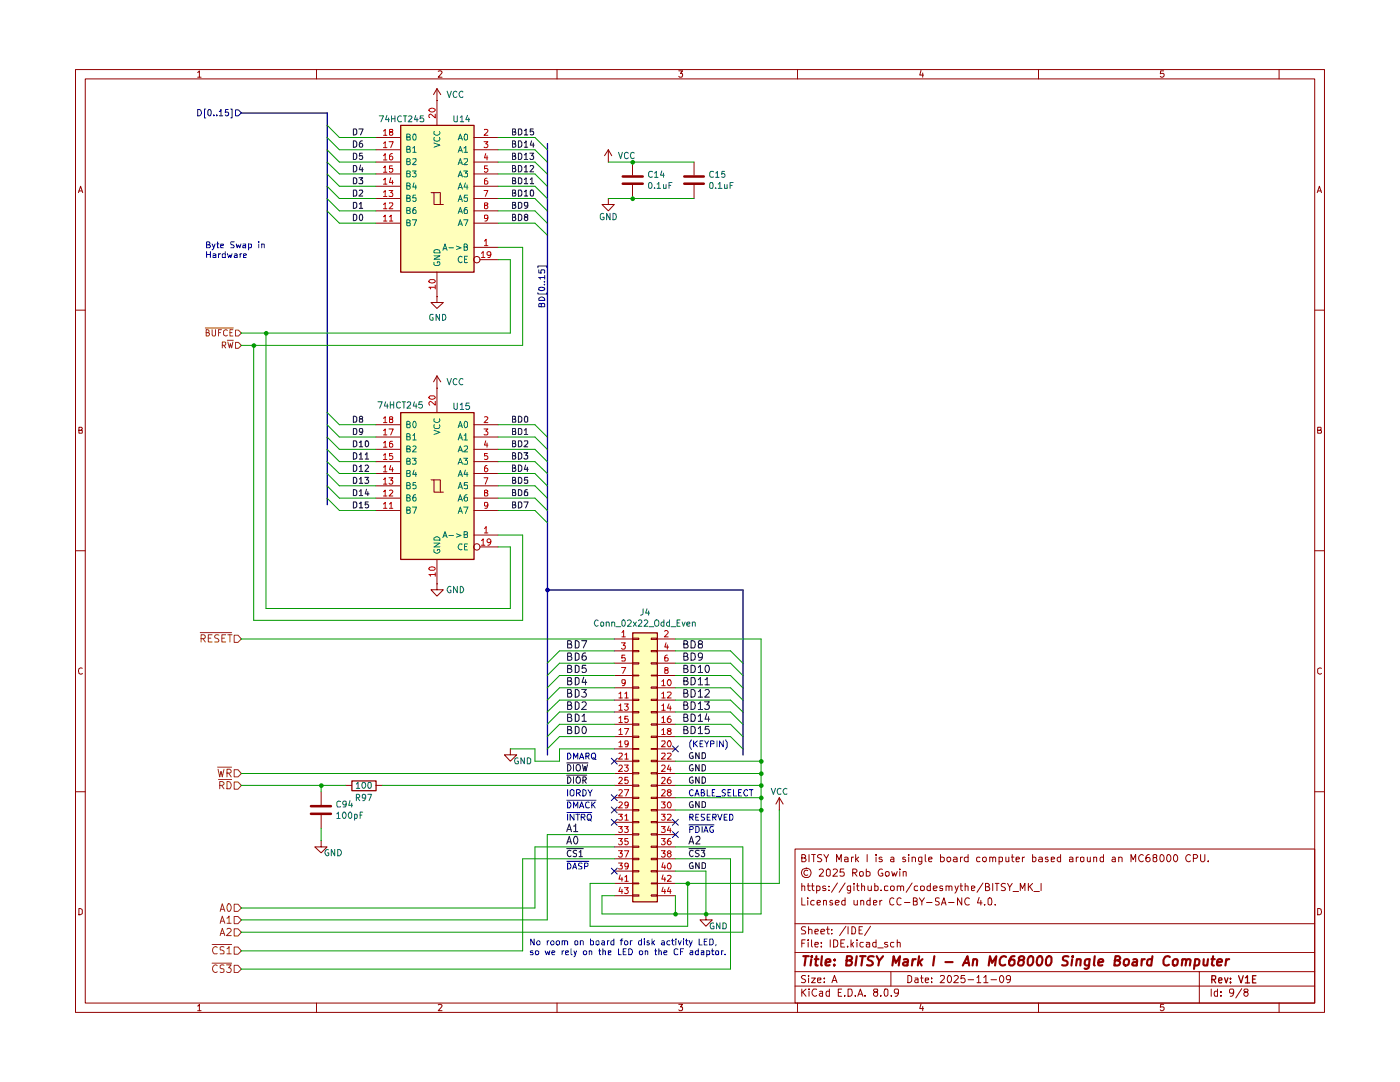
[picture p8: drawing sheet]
<svg xmlns="http://www.w3.org/2000/svg" width="279mm" height="216mm" viewBox="0 0 279 216" stroke-linecap="round" stroke-linejoin="round" font-family="sans-serif">
<g fill="none" stroke="#910000" stroke-width=".2">
<path d="M15.1 13.9h249.2v188.1h-249.2zM17 15.7h245.4v184.4h-245.4zM39.5 14.5l.3-.4v1.3M39.5 15.4h.6M63.2 13.9v1.8M87.5 14.2l.5-.1 .2 .3-.7 1h.7M111.2 13.9v1.8M135.5 14.1h.7l-.4 .5h.3v.7l-.5 .1-.1-.2M159.2 13.9v1.8M183.8 14.1l-.2 .9h.7M184.1 14.6v.8M207.3 13.9v1.8"/>
<path d="M232.2 14.1h-.6v.6l.6-.1 .1 .2v.4l-.2 .2h-.4l-.1-.2M255.3 13.9v1.8M15.7 38.4l.4-1.2 .4 1.2M15.7 38.1h.6M262.9 38.4l.4-1.2 .4 1.2M263.1 38.1h.5M15.1 61.9h1.9M262.4 61.9h1.9M15.7 85.8h.5l.2-.2-.1-.3h-.6v1.1h.6l.1-.5-.2-.1M263 85.8h.6v-.5h-.6v1.1h.6l.1-.4-.1-.2h-.2M15.1 109.9h1.9M262.4 109.9h1.9"/>
<path d="M16.4 133.3a.58 .58 0 0 0-.8 .6 .58 .58 0 0 0 .8 .5M263.7 133.3h-.3l-.4 .2 .1 .9 .3 .1 .3-.1M15.1 158h1.9M262.4 158h1.9M158.7 169.4h103.7v30.7h-103.7zM160 179.2v1.4h.7M160 176.9h.6v.8M160 171.2l.7-.1 .1-.3-.3-.3h-.5v1.5h.6l.3-.3v-.3l-.4-.2M160 176.3v1.4M161.1 176.8h.6M161.2 179.2v.1M161.2 173.7l-.4-.1-.4 .4 .2 .6h.6"/>
<path d="M161.2 179.7v.9M161.3 176.3v1.2l.4 .2M161.5 170.5v1.5M162 176.8h.5M162 170.5h.7M162.1 176.3v1.2l.4 .2M162.4 170.5v1.5M162.5 179.7h-.5l-.2 .2 .1 .6h.6M163 176.9l.4-.1 .3 .2-.1 .6h-.6M163 176.8v1.4M163.5 173.6l.6-.2 .2 .2v.4l-.8 .8h.8M164 170.6a.6 .6 0 0 0-.9 .2l.2 .3a.74 .74 0 0 1 .7 .6l-.3 .3-.6-.1"/>
<path d="M164.3 179.8l.3-.1h.3v.9M164.3 179.7v.9M164.4 170.5l.5 .8 .5-.8M164.8 176.9l-.4-.1-.2 .2 .2 .3h.4v.2l-.2 .2-.4-.1M164.9 173.6l.4-.2 .4 .2-.1 1.1h-.6zM164.9 171.3v.7M165.4 177.6v.1M165.4 176.9v.1M166.1 179.7h-.3l-.2 .2 .2 .3h.3l.1 .2-.2 .2-.4-.1M166.3 173.6l.2-.2h.3l.3 .2v.2l-.9 1h.9M167 172v-1.5l.5 1 .4-1v1.5M167.1 176.2l-1.2 1.9"/>
<path d="M168.4 173.4h-.7l-.1 .7 .7-.1 .2 .2-.1 .5h-.8M168.6 171.1l.4-.1 .2 .2v.8M168.7 179.7h-.5l-.2 .2 .1 .6h.6M168.7 179.2v1.4M168.7 176.2l-1.2 1.9M169.2 171.4h-.6v.5h.6M169.8 176.8v1.2l-.3 .2-.3-.1M169.8 176.9l-.5-.1-.2 .2 .1 .6h.6M169.9 171v1M170.2 174.2l.7-.1 .1-.5-.3-.2h-.5v1.4M170.3 171l-.3 .1-.1 .2M170.4 179.7v.7l.3 .2 .4-.1"/>
<path d="M170.4 176.3v.1M170.4 176.8v.9M170.5 174.2l.5 .6M170.8 170.5v1.5M170.9 176.8h.5M170.9 171.4l.5 .6M171.1 176.3v1.2l.3 .2M171.1 179.7v.9M171.4 171l-.6 .5M171.6 174h.6v.7h-.6zM171.8 179.8l.2-.1 .4 .1v.8M171.8 179.7v.9"/>
<path d="M172 176.9h.5v.8M172 176.3v1.4M172.9 174l.4-.1 .3 .3v.5h-.7M172.9 173.4v1.4M173.1 170.5v1.5M173.2 176.8v.7l.3 .2 .4-.1M173.6 179.7h-.4l-.2 .2 .1 .6h.5M173.6 179.2v1.4M173.9 176.8v.9M174.6 176.9l.4-.1 .3 .2-.1 .6h-.6M174.6 176.3v1.4M174.8 170.5v.2"/>
<path d="M174.8 171v1M175.6 179.7v.9M175.8 177.6v.1M176 179.7l-.4 .2M176 171.1l-.3-.1-.3 .3 .1 .1 .5 .1 .1 .3-.3 .2-.4-.1M176.1 173.5a.67 .67 0 0 0-.9 .7 .67 .67 0 0 0 1 .5v-.5h-.4M176.8 174h.6v.7h-.6zM177.2 176.9h-.7v.7h.7M177.8 176.9h.6v.7h-.6zM177.8 171.1l.4-.1 .2 .2v.8M178 173.9l.2 .9 .3-.6 .2 .6 .4-.9M178.4 179.3l-.1-.1a.42 .42 0 0 0-.7 .3v.9l.4 .2 .4-.1"/>
<path d="M178.4 171.4h-.6l-.1 .2v.2l.3 .2 .4-.1M179.1 176.9l.4-.1 .2 .2v.7M179.1 176.8v.9M179.6 173.4v.2M179.6 173.9v.9M179.7 177l.2-.2 .4 .2v.7M179.8 179.3l-.1-.1a.42 .42 0 0 0-.6 .3v.9l.3 .2 .4-.1M180.3 174h.5v.8M180.3 173.9v.9M180.7 171.1h-.5v.3l.5 .1 .1 .3-.3 .2-.3-.1M181.4 170.5v.2M181.4 171v1"/>
<path d="M182 171.1l.5-.1 .2 .2v.8M182 176.2l-1.2 1.9M182 171v1M182.3 179.8h.6l.1-.4-.3-.2h-.4v1.4h.5l.2-.1v-.5l-.3-.2M183.1 176.9l-.4-.1-.2 .2v.6h.6M183.5 179.2l.5 .7 .5-.7M183.7 176.9h.7v.7h-.7zM184 171v1.2l-.3 .3-.3-.1M184 171.1l-.4-.1-.3 .3 .1 .6h.6M184 179.9v.7M184.7 170.5v1.3l.1 .2M185.3 171.4h.7l-.2-.4-.5 .2v.6l.3 .2 .3-.1"/>
<path d="M185.7 176.9l-.5-.1-.2 .2 .1 .6h.6M185.7 176.3v1.4M186.3 177.3l.7-.2-.1-.2-.4-.1-.2 .2v.6h.6M187.4 179.2h-.5l-.2 .1v.4l.7 .3v.2v.3l-.2 .1-.5-.1M187.7 171.1h.7l.1 .6a.52 .52 0 0 1-.8 .2M187.7 170.5v1.5M188.1 176.9l-.4-.1-.2 .2 .2 .3h.4v.3h-.6M188.8 176.9l.4-.1 .2 .2v.7M188.8 176.8v.9M189.1 171.1h.6v.6l-.2 .3h-.3l-.2-.3zM189.4 177l.2-.2 .4 .2v.7M190.3 171.1l.5-.1 .2 .2v.8"/>
<path d="M190.6 176.8l.3 .9M191 171.4h-.7l-.1 .2v.2l.3 .2 .5-.1M191.3 176.8l-.7 1.4M191.6 176.8h.5M191.7 171v1M191.8 176.3v1.2l.3 .2M191.9 179.2v1.4l-.8-1.4v1.4M192.1 171l-.3 .1-.1 .2M192.6 176.9h.6v.8M192.6 176.3v1.4M193.2 171.1h-.7l-.1 .6a.52 .52 0 0 0 .8 .2M193.2 170.5v1.5"/>
<path d="M193.5 179.3l-.1-.1a.5 .5 0 0 0-.8 .3 .67 .67 0 0 0 0 .8 .67 .67 0 0 0 .9 .2M193.9 177.3l.7-.2-.1-.2h-.6v.7h.6M195.4 179.1l-.3 1.1h.9M195.6 171.1l-.4-.1-.3 .3 .1 .6h.6M195.7 179.7v.9M196.2 171.1h.1a.36 .36 0 0 1 .5 .2v.6a.45 .45 0 0 1-.7-.2zM196.2 176.2l-1.2 1.9M196.7 177l.7-.1v-.4l-.2-.2h-.5v1.4l.7-.1 .1-.3-.3-.3M197.2 179.4l.4-.2a1.01 1.01 0 0 1 .2 1.3h-.5zM197.5 171.1l.4-.1 .2 .2v.8M197.5 171v1M198.1 171.2l.2-.2 .4 .2v.8"/>
<path d="M198.1 176.3v1.4M198.6 176.3h.8M199 176.3v1.4M199.4 171.1h.7v.7l-.3 .2-.4-.1M199.4 171v1.5M200.7 176.4l-.6-.1-.3 .2 .2 .4a.74 .74 0 0 1 .7 .6l-.3 .2-.6-.1M200.7 171v.9l.5 .1 .1-.2M201.1 176.3l.4 .7 .5-.7M201.3 171v1M201.5 177v.7M201.8 171h.6M202 170.5v1.3l.4 .2"/>
<path d="M202.2 177.9h1.1M202.8 171.4h.7l-.2-.4h-.4l-.1 .2v.6l.1 .2 .5-.1M203.6 177.7v-1.4l.4 1 .6-1v1.4M204 171v1M204.5 171l-.4 .1-.1 .2M205.2 176.3v1.4M205.5 176.9l.6 .8M206.1 171.1l.4-.1 .3 .3v.4l-.3 .3-.4-.1M206.1 176.3l-.9 .8M206.1 170.5v1.5M206.3 177.9h1.1M207.3 171.1l.5-.1 .2 .2v.8"/>
<path d="M207.8 176.3v1.4M208 171.4h-.7v.2v.2l.2 .2 .5-.1M209.1 171.1l-.3-.1-.2 .3 .1 .1h.3l.2 .4-.2 .2-.4-.1M209.8 171.4h.7l-.1-.3h-.6v.8h.6M211.7 171.1l-.5-.1-.2 .3v.4l.2 .3 .5-.1M211.7 170.5v1.5M213.4 171.1l.5-.1 .2 .2v.8M214.1 171.4h-.7v.5h.7M214.8 171v1M215.2 171l-.3 .1-.1 .2M215.6 171.1h.7l-.1 .8-.3 .1-.3-.2zM217 171v.8l.2 .2 .4-.2"/>
<path d="M217.6 171v1M218.3 171.1h.6v.9M218.3 171v1M220.2 171.1l-.4-.1-.3 .3 .1 .6h.6M220.2 170.5v1.5M222 171.1l.4-.1 .2 .2v.8M222.6 171.4h-.6l-.1 .2v.2l.3 .2 .4-.1M223.3 171.1l.4-.1 .2 .2v.8M223.3 171v1M225.7 172v-1.5l.4 1 .5-1v1.5M228.2 170.7a.68 .68 0 0 0-1 .4 .68 .68 0 0 0 .7 .9l.3-.2M229.4 170.5h-.3l-.3 .4-.1 .8 .3 .3h.3l.2-.3-.1-.6h-.5l-.2 .3"/>
<path d="M230.4 171.1l-.3-.1v-.3l.3-.2 .4 .1v.5h-.4l-.3 .2 .1 .6a.44 .44 0 0 0 .6-.2 .44 .44 0 0 0-.2-.6M231.6 170.7l.2-.2a.76 .76 0 0 1 .5 .7 .76 .76 0 0 1-.5 .8l-.2-.2-.1-.4zM233 170.6l.2-.1a.76 .76 0 0 1 .5 .7 .76 .76 0 0 1-.5 .8 .97 .97 0 0 1-.2-1.4zM234.5 170.5a.76 .76 0 0 1 .5 .7 .76 .76 0 0 1-.5 .8 .89 .89 0 0 1 0-1.5zM237.6 170.7a.68 .68 0 0 0-1 .4 .68 .68 0 0 0 .7 .9l.3-.2M238.2 171.3h.6l.2-.3v-.2l-.2-.3h-.6v1.5M239.6 170.5v1.2l.3 .3h.3l.3-.3v-1.2M241.1 171.8v.2M15.7 181.3h.3l.4 .3v.7l-.4 .2h-.3zM158.7 196.8h103.7M158.7 193.9h103.7M158.7 190.1h103.7"/>
<path d="M158.7 184.3h103.7M160 197.4v1.4M160 188.2h.5M160.2 197.9l.7 .9M160.7 187.5h-.7v1.5M160.8 194.7l-.6-.1-.3 .3a.74 .74 0 0 0 .8 .6l.1 .3-.3 .3-.6-.1M160.8 185l-.6-.1-.2 .2v.4l.5 .2 .3 .4-.2 .2h-.7M160.9 197.4l-.9 .7M161.3 187.5v.2M161.3 188v1M161.4 194.6v.2M161.4 185.6l.2-.2 .4 .2v.7"/>
<path d="M161.4 184.9v1.4M161.4 195.2v.9M161.5 197.4h.1M161.5 197.8v1M162 195.2h.7l-.7 .9h.7M162 187.5v1.3l.1 .2M162.6 188.5l.7-.1-.1-.4h-.5l-.1 .2v.6l.2 .2 .4-.1M162.6 185.9l.7-.1-.2-.4h-.3l-.2 .2v.6l.1 .1h.5M163 197.4h-.6a.79 .79 0 0 0-.3 .8 .79 .79 0 0 0 .6 .6l.3-.2M163.1 180.2l.6-.2v-.3h-.5l-.1 .1v.6l.1 .2 .5-.1M163.1 195.6l.7-.1v-.3h-.6l-.1 .1 .1 .7h.6M163.6 197.9h.6v.9"/>
<path d="M163.8 185.9l.8-.1-.1-.3-.4-.1-.3 .2 .1 .7h.6M163.9 188.8v.2M163.9 188v.2M164.2 198.1l-.6 .2-.1 .2 .2 .3 .5-.1M164.5 195.9v.2M164.5 195.2v.1M164.9 185.4h.6M165.2 184.9v1.3l.1 .1h.2M165.5 197.9l-.4-.1-.3 .3 .1 .6h.6M165.5 197.4v1.4M165.7 187.5v1.5M166 196.1l.5-1.5 .5 1.5"/>
<path d="M166 186.3h.1M166 185.5v.1M166.2 195.7h.7M166.4 187.5l.7 .2v1.1l-.7 .2zM166.7 180.2l.8-.2-.1-.3h-.4l-.3 .1v.6l.3 .2 .4-.1M167.3 198h.5M167.8 188.2h.5M168 197.4h-.7v1.4h.7M168.6 198.6v.2M168.6 187.5h-.8v1.5h.8M168.8 184.8l-1.2 1.9M169.2 188.8v.2"/>
<path d="M169.2 197.4h.6a.94 .94 0 0 1-.1 1.4h-.5zM169.2 184.9v1.4M169.8 187.5v1.5M170 184.9a.8 .8 0 0 1 .8 .5 .8 .8 0 0 1-.3 .9h-.5zM170 188.4l.3 .6M170.3 188l-.5 .5M170.7 198.6v.2M171 187.5v.2M171 188v1M171.2 198.8l.5-1.4 .5 1.4M171.4 198.4h.6M171.4 185.6h.5"/>
<path d="M172.1 184.9h-.7v1.4h.7M172.3 188h-.5l-.2 .3v.4l.3 .3 .4-.1M172.6 198.6v.2M172.9 188h.6l.1 1M173.6 188.4l-.7 .1v.4h.7M173.7 184.8l-1.2 1.9M174.3 180.2l.7-.2-.1-.3h-.6v.8h.6M174.7 197.9l-.4-.2 .2-.3h.6l.1 .3-.3 .2a.45 .45 0 0 0-.5 .2 .45 .45 0 0 0 0 .5l.1 .1a.44 .44 0 0 0 .6-.1 .44 .44 0 0 0-.2-.7M174.8 188h-.5l-.1 .3v.4l.2 .3 .4-.1M174.8 187.5v1.5M175.2 189.1h1.1M175.8 198.6v.2"/>
<path d="M176.5 197.4h.5l.2 .2v.9l-.3 .3a.99 .99 0 0 1-.4-1.4zM177.1 188h-.5l-.1 .3 .6 .2 .1 .3-.2 .2-.5-.1M177.8 193.9v2.9M177.9 198.6v.2M178.4 188h-.5l-.2 .3v.4l.3 .3 .4-.1M179.1 188.1l.5-.1 .1 1M179.1 187.5v1.5M179.3 197.9l-.2 .3h-.4l-.2-.3 .1-.5h.6a.99 .99 0 0 1-.3 1.4h-.3M180.5 180.1h1.1M181.2 194.6h.3l.4 .4v.7l-.4 .4h-.3zM182.6 195.2h.5l.1 .9M183.2 195.5h-.5l-.2 .2 .2 .4 .5-.1"/>
<path d="M183.7 195.2h.5M183.9 194.6v1.2l.3 .3M184.7 195.6l.6-.1-.1-.3h-.5v.1v.7h.5M184.9 180.1h1.1M185.9 195.9v.2M185.9 195.2v.1M187.7 194.8l.2-.2 .5 .1 .1 .5-.9 .9h.9M187.9 180.6l.5-1.4 .4 1.4M188 180.2h.7M189.2 194.7l.2-.1a.75 .75 0 0 1 .5 .8 .75 .75 0 0 1-.5 .7 1.01 1.01 0 0 1-.2-1.4zM189.3 180.1h1.1M190.4 194.8l.6-.2 .3 .5-1 1h1"/>
<path d="M192.5 194.6h-.6l-.1 .7 .6-.1 .2 .3v.3l-.2 .3-.6-.2M193.2 195.5h1.1M195 195.1l.3-.5v1.5M195 196.1h.7M196.3 195.1l.5-.5v1.5M196.3 196.1h.9M196.5 180.5v.1M197.8 195.5h1.1M198.6 180.5v.1M199.8 194.6a.75 .75 0 0 1 .5 .8 .75 .75 0 0 1-.5 .7 .92 .92 0 0 1 0-1.5zM201.7 195.2l-.2 .3h-.5l-.2-.3v-.3l.4-.3h.2a.99 .99 0 0 1 0 1.4l-.4 .1M239.3 193.9v6.2"/>
<path d="M241.7 197.4v1.4M243 197.9l-.4-.1-.3 .3 .1 .6h.6M243 197.4v1.4M243.7 198.6v.2M243.7 197.9v.1M246.2 197.9l-.2 .3-.6-.1v-.7h.6l.2 .2-.2 1-.5 .2M247.8 197.3l-1.2 1.8M248.6 197.9l-.4-.2 .2-.3h.5l.2 .2a.6 .6 0 0 1-.7 .4 .43 .43 0 0 0 0 .7 .43 .43 0 0 0 .7-.2v-.3l-.3-.3M263 181.3a.65 .65 0 0 1 .7 .6 .65 .65 0 0 1-.7 .6zM39.5 200.7l.3-.3v1.3M39.5 201.7h.6M63.2 200.1v1.9"/>
<path d="M87.5 200.5l.5-.1 .2 .3-.7 1h.7M111.2 200.1v1.9M135.5 200.4h.7l-.4 .5h.3v.7l-.5 .1-.1-.2M159.2 200.1v1.9M183.8 200.3l-.2 .9h.7M184.1 200.8v.9M207.3 200.1v1.9M232.2 200.4h-.6v.6l.6-.1 .1 .2v.3l-.2 .3h-.4l-.1-.2M255.3 200.1v1.9"/>
<circle cx="160.9" cy="174.2" r=".95"/>
</g>
<path d="M241.8 195.4h.7l.1-.6-.8-.1v1.4M242.2 195.4l.4 .7M243.2 195.6l.7-.1-.2-.4-.4 .1-.1 .7 .2 .2 .4-.1M244.4 195.1l.3 1 .4-1M245.6 196v.1M245.6 195.2v.2M247.2 194.7l.5 1.4 .4-1.4M248.5 195.1l.5-.4v1.4M248.5 196.1h.9M250 195.4h.5M250.7 194.7h-.7v1.4h.7" fill="none" stroke="#910000" stroke-width=".25"/>
<g fill="none" stroke="#910000" stroke-width=".42">
<path d="M160.3 190.8h1.1M160.8 190.8l-.2 1.9M161.9 191.4l-.1 1.3M162 190.8v.2M162.6 191.4h.8M162.9 190.8l-.1 1.8 .4 .1M164 190.8l-.1 1.6 .1 .3M164.8 192.1l.9-.2-.1-.4a.6 .6 0 0 0-.8 .1v1h.8M166.5 192.5v.2M166.6 191.5v.1M168.9 191.6h.9l.2-.3v-.3l-.3-.2h-.7l-.1 1.9 .9-.1a.64 .64 0 0 0 .1-.9l-.3-.1M171 190.8l-.3 1.9"/>
<path d="M171.7 190.8h1.1M172.2 190.8l-.3 1.9M174.4 190.9a.8 .8 0 0 0-1.2 .4l.2 .3a.69 .69 0 0 1 .7 .9l-.3 .2-.8-.1M175 190.8l.5 .9 .7-.9M175.5 191.7l-.2 1M178.1 192.7l.2-1.9 .5 1.3 .8-1.3-.2 1.9M180.4 191.5h.7v1.2M181.2 191.9l-.7 .1-.3 .2 .1 .4 .2 .1 .6-.1M182.2 191.4l-.2 1.3M182.7 191.4l-.4 .1-.1 .2M183.4 190.8l-.2 1.9M183.5 192l.4 .7"/>
<path d="M184.1 191.4l-.8 .7M186.5 190.8l-.3 1.9M188.7 192h1.4M192.1 192.7l1-1.9 .3 1.9M192.4 192.1h.9M194.3 191.6l.2-.2 .4 .1v1.2M194.3 191.4l-.2 1.3M197.3 192.7l.3-1.9 .4 1.3 .8-1.3-.2 1.9M200.8 191l-.1-.1a.77 .77 0 0 0-.9 .1l-.3 .6v.6a.68 .68 0 0 0 1.1 .3M202.5 190.8a.83 .83 0 0 0-1 .8l-.1 .7 .1 .3a.65 .65 0 0 0 1-.3v-.7l-.3-.1h-.4l-.4 .4M203.7 191.6l-.4-.4a.6 .6 0 0 1 1-.2v.4l-.3 .2a.65 .65 0 0 0-.7 .2 .65 .65 0 0 0 0 .8l.6 .1 .3-.2 .1-.5-.3-.4M205.4 191l.5-.2 .3 .3v.9l-.3 .5-.3 .2-.3-.1-.2-.3v-.8z"/>
<path d="M207 191.1l.3-.2 .4-.1a1.11 1.11 0 0 1-.4 1.9l-.3-.2a1.37 1.37 0 0 1 0-1.4zM209 191l.3-.2 .5 .2a1.44 1.44 0 0 1-.3 1.6l-.4 .1-.4-.4v-.8zM213.2 190.9a.79 .79 0 0 0-1.1 .2l.1 .5 .6 .1 .3 .3-.1 .5a.92 .92 0 0 1-1 .1M214 191.4l-.2 1.3M214.1 190.8v.2M214.9 191.6l.3-.2 .5 .1-.1 1.2M214.9 191.4l-.1 1.3M217.5 191.4l-.3 1.8-.3 .1-.5-.1M217.5 191.5l-.5-.1-.4 .2-.1 .9a.64 .64 0 0 0 .9 .1M218.5 190.8l-.2 1.6 .2 .3M219.2 192.1l1-.2-.1-.4a.6 .6 0 0 0-.9 .1v1h.8M222.5 191.6h.8l.3-.3-.1-.3-.3-.2h-.6l-.2 1.9 .9-.1a.64 .64 0 0 0 .1-.9l-.3-.1"/>
<path d="M224.4 191.6l.1-.1a.54 .54 0 0 1 .8 .2l-.1 .8-.6 .2-.4-.4zM226.2 191.5h.7v1.2M226.9 191.9l-.6 .1-.4 .4 .3 .3 .7-.1M227.9 191.4l-.1 1.3M228.5 191.4l-.5 .1-.1 .2M229.9 191.5l-.5-.1-.4 .3v.8l.2 .2 .5-.1M230 190.8l-.3 1.9M233.5 191l-.1-.1a.77 .77 0 0 0-1 .1l-.2 .6v.6a.68 .68 0 0 0 1.1 .3M234.1 191.7a.65 .65 0 0 1 .9-.2v.8l-.3 .4-.6-.2zM235.9 191.6l.4-.2 .4 .1-.1 1.2M236 191.4l-.2 1.3M236.8 191.6a.47 .47 0 0 1 .4-.2 .47 .47 0 0 1 .4 .2l-.2 1.1"/>
<path d="M238.5 191.5l.6-.1 .2 .2v.7l-.4 .4-.5-.1M238.5 191.4l-.2 1.9M240.2 191.4v1.2l.5 .1 .2-.2M241.1 191.4l-.2 1.3M241.8 191.4h.6M242.1 190.8l-.3 1.6 .1 .2 .4 .1M242.9 192.1l1-.2-.1-.4a.6 .6 0 0 0-.9 .1v1h.8M244.7 191.4l-.1 1.3M245.3 191.4l-.4 .1-.2 .2"/>
</g>
<g fill="#ffb">
<path d="M126.2 126.2h4.9v53.7h-4.9z"/>
<path d="M79.9 25h14.7v29.3h-14.7z"/>
<path d="M79.9 82.3h14.7v29.3h-14.7z"/>
</g>
<g fill="none" stroke="#0f0f0f" stroke-width=".2">
<path d="M136.5 131l.7-.1v-.3l-.2-.3h-.5v1.4h.6h.1l.1-.5-.3-.2M136.5 128.5h.6l.1-.4-.2-.3h-.5v1.5h.7l.1-.4-.3-.4M136.5 138.3h.5l.2-.1v-.3l-.2-.3h-.5v1.5h.6a.45 .45 0 0 0 .1-.8h-.2M137.9 130.3l.8 .2v1.1l-.8 .1zM137.9 127.8a.81 .81 0 0 1 .9 .5 .81 .81 0 0 1-.3 1h-.6zM137.9 137.6h.4a.79 .79 0 0 1 .5 .9 .79 .79 0 0 1-.9 .6zM139.4 138l.4-.4v1.5M139.4 139.1h.8M139.6 128.5l-.2-.3v-.3a.48 .48 0 0 1 .8 .3l-.3 .3h-.5v.8l.7-.1 .1-.4-.2-.3h-.1M140.2 130.9l-.3 .3-.5-.1v-.7a.52 .52 0 0 1 .8 .2l-.1 .8-.1 .3h-.6M140.7 137.7l.6-.1 .3 .4-1 1.1h1M113.1 152.2h4.2"/>
<path d="M113.1 154.7h4M113.3 152.6a.64 .64 0 0 1 .7 .6 .64 .64 0 0 1-.7 .6zM113.3 155a.64 .64 0 0 1 .7 .7 .64 .64 0 0 1-.7 .6zM114.5 152.6v1.2M114.5 155v1.3M115.1 152.7l.2-.1 .4 .1a.77 .77 0 0 1-.2 1.1h-.4a.92 .92 0 0 1 0-1.1zM115.1 155.1h.6a.77 .77 0 0 1-.2 1.2l-.4-.1a.87 .87 0 0 1 0-1.1zM116.2 152.6l.3 1.2 .3-.9 .1 .9 .4-1.2M116.3 155.7l.6-.1v-.5l-.6-.1v1.3M116.6 155.7l.4 .6M136.5 140.7l.7-.1v-.2l-.2-.4h-.5v1.6h.6a.45 .45 0 0 0 .2-.5 .45 .45 0 0 0-.3-.4M136.5 143.2l.7-.1v-.4l-.2-.2h-.5v1.4h.7l.1-.4-.3-.3"/>
<path d="M136.5 145.6h.5l.2-.4-.2-.3h-.5v1.5h.6l.1-.1 .1-.4-.3-.3M137.9 140a.77 .77 0 0 1 .9 .8 .77 .77 0 0 1-.9 .8zM137.9 142.5a.81 .81 0 0 1 .9 .5 .81 .81 0 0 1-.3 .9h-.6zM137.9 144.9l.8 .2v1.1l-.8 .2zM138.3 150.2h-.5a.61 .61 0 0 0-.2 .8 .61 .61 0 0 0 .7 .3v-.4h-.2M139.4 140.5l.4-.5v1.6M139.4 142.9l.4-.4v1.4M139.4 145.4l.4-.5v1.5M139.4 141.6h.8M139.4 143.9h.8M139.4 146.4h.8M139.5 150.2v1.2l-.6-1.2v1.2"/>
<path d="M140.1 150.2h.5l.2 .2v.7l-.3 .3h-.4zM140.6 140h1l-.5 .6 .4 .1a.6 .6 0 0 1-.2 .9h-.4l-.3-.2M141.1 142.4l-.4 1.1h.9M141.4 143v.9M141.5 144.9h-.7l-.1 .7 .6-.1a.6 .6 0 0 1 .2 .8h-.8M113.1 165.9l.5-1.5 .4 1.5M113.1 168.4l.5-1.5 .4 1.5M113.1 169.3h3.3M113.2 165.5h.8M113.2 168h.8M114 169.8l-.3-.1a.6 .6 0 0 0-.5 .6 .6 .6 0 0 0 .7 .6l.1-.1M114.5 164.8h.1l.3-.4v1.5"/>
<path d="M114.5 165.9h.8M114.8 166.9h.2a1 1 0 0 1 0 1.5 .88 .88 0 0 1-.2-1.5zM115.1 169.8h-.6a.57 .57 0 0 0 .6 .6v.4l-.2 .1h-.5M115.6 170l.3-.3v1.2M115.6 170.9h.6"/>
</g>
<g fill="none" stroke="#910000" stroke-width=".2">
<path d="M122.6 127.5h3.6M122.6 137.2h3.6M122.6 139.7h3.6M122.6 129.9h3.6M122.6 132.3h3.6M122.6 134.8h3.6M126.2 139.5h1.3v.3h-1.3zM126.2 137.1h1.3v.2h-1.3zM126.2 134.7h1.3v.2h-1.3zM126.2 132.2h1.3v.3h-1.3zM126.2 129.8h1.3v.2h-1.3zM126.2 127.3h1.3v.3h-1.3z"/>
<path d="M130 139.5h1.1v.3h-1.1zM130 137.1h1.1v.2h-1.1zM130 134.7h1.1v.2h-1.1zM130 132.2h1.1v.3h-1.1zM130 129.8h1.1v.2h-1.1zM130 127.3h1.1v.3h-1.1zM131.1 127.5h3.7M131.1 137.2h3.7M131.1 139.7h3.7M131.1 129.9h3.7M131.1 132.3h3.7M131.1 134.8h3.7"/>
<path d="M64.1 158v2.7M68.9 156.7h1.3M75 156.7h1.3M101.9 149.4v1.2h1.2l-1.2 1.3-1.2-1.3h1.2M101.9 149.4h.1M122.6 142.1h3.6M122.6 144.5h3.6M122.6 147h3.6M122.6 149.4h3.6M122.6 151.9h3.6M122.6 154.3h3.6M122.6 156.7h3.6"/>
<path d="M122.6 159.2h3.6M126.2 159.1h1.3v.2h-1.3zM126.2 156.6h1.3v.3h-1.3zM126.2 154.2h1.3v.2h-1.3zM126.2 151.7h1.3v.3h-1.3zM126.2 149.3h1.3v.2h-1.3zM126.2 146.9h1.3v.2h-1.3zM126.2 144.4h1.3v.3h-1.3zM126.2 142h1.3v.2h-1.3zM130 159.1h1.1v.2h-1.1zM130 156.6h1.1v.3h-1.1zM130 154.2h1.1v.2h-1.1z"/>
<path d="M130 151.7h1.1v.3h-1.1zM130 149.3h1.1v.2h-1.1zM130 146.9h1.1v.2h-1.1zM130 144.4h1.1v.3h-1.1zM130 142h1.1v.2h-1.1zM131.1 142.1h3.7M131.1 144.5h3.7M131.1 147h3.7M131.1 149.4h3.7M131.1 151.9h3.7M131.1 154.3h3.7M131.1 156.7h3.7"/>
<path d="M131.1 159.2h3.7M64.1 167.7v1.3h1.2l-1.2 1.2-1.3-1.2h1.3M64.1 167.7h.1M64.1 162.6v2.7M122.6 161.6h3.6M122.6 164.1h3.6M122.6 166.5h3.6M122.6 169h3.6M122.6 171.4h3.6M122.6 173.8h3.6M122.6 176.3h3.6M122.6 178.7h3.6"/>
<path d="M126.2 178.6h1.3v.2h-1.3zM126.2 176.2h1.3v.2h-1.3zM126.2 173.7h1.3v.3h-1.3zM126.2 171.3h1.3v.2h-1.3zM126.2 168.8h1.3v.3h-1.3zM126.2 166.4h1.3v.2h-1.3zM126.2 163.9h1.3v.3h-1.3zM126.2 161.5h1.3v.3h-1.3zM130 178.6h1.1v.2h-1.1zM130 176.2h1.1v.2h-1.1zM130 173.7h1.1v.3h-1.1zM130 171.3h1.1v.2h-1.1z"/>
<path d="M130 168.8h1.1v.3h-1.1zM130 166.4h1.1v.2h-1.1zM130 163.9h1.1v.3h-1.1zM130 161.5h1.1v.3h-1.1zM131.1 161.6h3.7M131.1 164.1h3.7M131.1 166.5h3.7M131.1 169h3.7M131.1 171.4h3.7M131.1 173.8h3.7M131.1 176.3h3.7M131.1 178.7h3.7"/>
</g>
<path d="M126.3 126.3h4.9v53.7h-4.9zM70.2 155.8h4.9v2h-4.9z" fill="none" stroke="#910000" stroke-width=".25"/>
<g fill="none" stroke="#b90000" stroke-width=".2">
<path d="M123.5 138.4l.4-.3v1.2M123.5 139.3h.7M124 128.3h.8l-.4 .5h.3l.1 .1-.1 .6h-.5l-.2-.1M124 133.2h.9l-.6 1.2M124.1 126.2l.4-.4v1.3M124.1 127.1h.7M124.7 138.4l.3-.3v1.2M124.7 130.7h-.6v.6l.6-.1 .1 .2-.1 .5-.6-.1M124.7 139.3h.7M124.8 136.1l-.1 .2-.4 .1-.2-.2v-.5l.6-.1 .1 .2-.2 .9-.4 .1M132.1 136l.3-.4v1.2M132.1 138.4l.3-.3v1.2"/>
<path d="M132.1 136.8h.7M132.1 139.3h.7M132.7 126l.4-.2 .2 .4-.7 .9h.7M132.8 133.7l-.1-.1v-.3h.6v.3l-.6 .2 .1 .6h.4l.1-.2v-.4l-.2-.1M132.9 128.3l-.2 .8h.7M133.2 138.2l.6-.1 .1 .2v.3l-.7 .7h.7M133.2 130.7l-.5 .3v.8l.5 .1 .1-.2v-.3l-.1-.2h-.4l-.1 .2M133.2 128.7v.8M133.3 135.8l.1-.2 .4 .1a.66 .66 0 0 1-.3 1.1l-.1-.1a.67 .67 0 0 1-.1-.9zM123.5 140.8l.4-.3v1.2M123.5 143.3l.4-.4v1.3M123.5 145.7l.4-.3v1.2"/>
<path d="M123.5 148.2l.4-.4v1.2M123.5 150.4l.6-.1 .1 .3-.8 .9h.8M123.5 152.8l.4-.1h.2l.1 .4-.8 .8h.8M123.5 155.3l.4-.2 .3 .3-.8 1h.8M123.5 157.6h.4l.3 .3-.8 .9h.8M123.5 141.7h.7M123.5 144.2h.7M123.5 146.6h.7M123.5 149h.7M124.6 140.5h.8l-.4 .5 .3 .1 .1 .4-.3 .2h-.3l-.2-.1M124.6 145.4h.9l-.6 1.2M124.6 152.7h.8l-.4 .5h.3l.1 .5-.3 .2h-.3l-.2-.1"/>
<path d="M124.6 157.6h.9l-.6 1.2M124.7 150.6l.3-.3v1.2M124.7 151.5h.7M125.3 142.9h-.6v.6l.5-.1 .2 .2v.3l-.3 .3-.4-.2M125.3 155.1h-.6v.6l.5-.1 .2 .5-.3 .3-.4-.2M125.4 148.3l-.3 .3h-.2l-.2-.2v-.5l.5-.1 .2 .3-.2 .8-.4 .1M132.1 140.8l.3-.3v1.2M132.1 143.3l.3-.4v1.3M132.1 145.7l.3-.3v1.2M132.1 147.9l.6-.1 .1 .4-.8 .8h.8M132.1 150.4l.6-.1 .1 .3-.8 .9h.8M132.1 152.8l.4-.1h.2l.1 .4-.8 .8h.8"/>
<path d="M132.1 155.3l.4-.2 .3 .3-.8 1h.8M132.1 157.6h.4l.3 .3-.8 .9h.8M132.1 141.7h.7M132.1 144.2h.7M132.1 146.6h.7M133.2 150.4l.6-.1 .1 .1v.4l-.7 .7h.7M133.3 147.9l.5-.1a1.05 1.05 0 0 1 0 1.2h-.4a.78 .78 0 0 1-.1-1.1zM133.4 145.9l-.2-.3 .1-.1h.6v.3l-.5 .1-.2 .2 .1 .5h.5l.1-.2v-.3l-.2-.2M133.4 158.1l-.2-.2 .1-.3h.6v.3l-.7 .4v.3l.2 .2h.3l.2-.2v-.3l-.2-.2M133.5 140.5l-.3 .8h.7M133.5 152.7l-.3 .8h.7M133.8 142.9l-.4 .1-.1 .3-.1 .6 .2 .3h.3l.2-.3v-.3l-.1-.2h-.5l-.1 .2"/>
<path d="M133.8 155.1l-.4 .1-.1 .2-.1 .7 .2 .3h.3l.2-.3-.1-.5h-.5l-.1 .3M133.8 140.9v.8M133.8 153.1v.8M123.4 162.5h.8l-.4 .4 .3 .1v.6h-.7M123.4 164.9h.8l-.4 .5h.3v.6h-.7M123.4 167.3h.8l-.4 .5 .3 .1v.6l-.5 .1-.2-.2M123.4 169.8h.8l-.4 .5h.3v.6l-.5 .1-.2-.1M123.4 172.2h.8l-.4 .5h.3v.7l-.7-.1M123.5 160.1l.4-.1 .3 .4-.8 .8h.8M123.8 174.6l-.3 .8h.8M123.8 177l-.3 .9h.8M124.1 175.1v.7"/>
<path d="M124.1 177.5v.8M124.6 164.9h.8l-.4 .5h.3v.6h-.7M124.6 169.8h.9l-.6 1.2M124.6 177.1h.8l-.4 .4 .4 .3-.1 .4h-.7M124.7 162.8l.3-.3v1.2M124.7 175l.3-.3v1.1M124.7 163.7h.7M124.7 175.8h.7M125.3 167.3h-.6v.6h.6l.1 .4-.3 .3-.4-.2M125.4 160.5l-.3 .3h-.2l-.2-.2v-.5l.4-.1 .3 .3-.2 .8-.4 .1M125.4 172.7l-.3 .3-.4-.1v-.6l.4-.1 .3 .3-.2 .8-.4 .1M132 160h.8l-.5 .4 .4 .1 .1 .2-.1 .5-.7-.1"/>
<path d="M132 162.5h.8l-.5 .4 .4 .1v.6h-.7M132 164.9h.8l-.5 .5h.4v.6h-.7M132 167.3h.8l-.5 .5 .4 .1v.6l-.5 .1-.2-.2M132 169.8h.8l-.5 .5h.4v.6l-.5 .1-.2-.1M132.3 172.1l-.2 1h.7M132.3 174.6l-.2 .8h.7M132.3 177l-.2 .9h.7M132.7 172.6v.8M132.7 175.1v.7M132.7 177.5v.8M133.2 162.6l.6-.1 .1 .1v.4l-.7 .7h.7M133.2 174.7h.5l.2 .2-.7 .9h.7"/>
<path d="M133.3 160.1l.3-.1a.84 .84 0 0 1 .2 1.2h-.4a.78 .78 0 0 1-.1-1.1zM133.3 172.3l.2-.1a.75 .75 0 0 1 .3 1.2h-.4a.78 .78 0 0 1-.1-1.1zM133.4 170.3l-.2-.3 .2-.2h.3l.2 .3-.7 .4v.3l.2 .2h.3l.2-.2v-.3l-.2-.2M133.5 164.8l-.3 .9h.7M133.5 177l-.3 .9h.7M133.8 167.3l-.4 .2a.7 .7 0 0 0 0 1.1h.3l.2-.3v-.2l-.2-.3h-.3l-.2 .3M133.8 165.3v.8M133.8 177.5v.8"/>
</g>
<path d="M62.1 162.4h3.9M62.1 160.9h3.9" fill="none" stroke="#910000" stroke-width=".51"/>
<path d="M46.7 180.4h.8l.7 .8-.7 .7h-.8z" fill="#fff"/>
<path d="M43.9 181.9l.5-1.6 .5 1.6M44 181.4h.7M45.5 180.4l.1-.1a.82 .82 0 0 1 .6 .8 .82 .82 0 0 1-.6 .8 1.1 1.1 0 0 1-.1-1.5zM46.7 180.4h.8l.7 .8-.7 .7h-.8z" fill="none" stroke="#765500" stroke-width=".2"/>
<path d="M46.7 153.6h.8l.7 .7-.7 .7h-.8z" fill="#fff"/>
<path d="M43.4 153.1h2.8M43.5 153.5l.4 1.5 .2-1.1 .3 1.1 .3-1.5M45.3 154.3l.8-.1a.45 .45 0 0 0-.2-.7h-.6v1.5M45.6 154.3l.5 .7M46.7 153.6h.8l.7 .7-.7 .7h-.8z" fill="none" stroke="#765500" stroke-width=".2"/>
<path d="M46.7 192.6h.8l.7 .8-.7 .7h-.8z" fill="#fff"/>
<path d="M42.3 192.2h3.9M43.3 192.7v-.1a.7 .7 0 0 0-.9 .7 .7 .7 0 0 0 .9 .7v-.1M44.7 192.6l-.5-.1-.3 .2v.4l.8 .4-.1 .5h-.7M45.2 192.5h.9l-.5 .6h.3l.2 .3v.5l-.2 .2h-.4l-.3-.2M46.7 192.6h.8l.7 .8-.7 .7h-.8z" fill="none" stroke="#765500" stroke-width=".2"/>
<path d="M46.7 189h.8l.7 .7-.7 .7h-.8z" fill="#fff"/>
<path d="M42.3 188.5h3.9M43.3 189.1v-.1a.73 .73 0 0 0-.9 .4 .73 .73 0 0 0 .4 .9l.5-.1M44.7 189l-.5-.1-.3 .2v.4l.8 .3-.1 .5h-.7M45.3 189.3l.4-.4v1.4M45.3 190.3h.8M46.7 189h.8l.7 .7-.7 .7h-.8z" fill="none" stroke="#765500" stroke-width=".2"/>
<path d="M46.7 182.9h.8l.7 .7-.7 .7h-.8z" fill="#fff"/>
<path d="M43.9 184.2l.5-1.4 .5 1.4M44 183.8h.7M45.3 183.2l.4-.4v1.4M45.3 184.2h.8M46.7 182.9h.8l.7 .7-.7 .7h-.8z" fill="none" stroke="#765500" stroke-width=".2"/>
<path d="M46.7 156h.8l.7 .7-.7 .8h-.8z" fill="#fff"/>
<path d="M43.6 155.5h2.6M43.9 156.7l.6-.1 .2-.4-.3-.2h-.5v1.4M44.2 156.7l.5 .7M45.3 156a.81 .81 0 0 1 .8 .4 .81 .81 0 0 1-.2 1h-.6zM46.7 156h.8l.7 .7-.7 .8h-.8z" fill="none" stroke="#765500" stroke-width=".2"/>
<path d="M46.7 185.3h.8l.7 .7-.7 .8h-.8z" fill="#fff"/>
<path d="M43.9 186.7l.5-1.5 .5 1.5M44 186.3h.7M45.3 185.4l.2-.2h.4l.2 .5-.9 1h.9M46.7 185.3h.8l.7 .7-.7 .8h-.8z" fill="none" stroke="#765500" stroke-width=".2"/>
<g fill="none" stroke="#910000" stroke-width=".2">
<path d="M121.4 32.3h.1M121.4 39.6v1.2h1.2l-1.2 1.3-1.3-1.3h1.3M121.4 39.6h.1M121.4 29.9l-.8 1.2M121.4 29.9v2.4M121.4 29.9l.7 1.2M126.2 32.3v2.7M126.2 36.9v2.7M138.5 32.3v2.7M138.5 36.9v2.7M155.5 159.2l-.6 1.2M155.5 159.2v2.4"/>
<path d="M155.5 159.2l.8 1.2M155.5 161.6h.1M140.9 182.4v1.2h1.3l-1.3 1.2-1.2-1.2h1.2M140.9 182.4h.1"/>
</g>
<g fill="none" stroke="#0f0f0f" stroke-width=".2">
<path d="M70.5 42.8h.4l.3 .3v.6l-.3 .3h-.4zM70.5 40.4h.5l.2 .2v.7l-.3 .3h-.4zM71.7 40.7l.3-.3v1.2M71.7 41.6h.7M72 42.8a.68 .68 0 0 1 .4 .6 .68 .68 0 0 1-.4 .6l-.3-.5 .1-.6zM102.3 95.8h.6v-.5l-.6-.1v1.2h.6l.1-.3-.3-.3M102.3 98.3h.4l.2-.2v-.3l-.6-.1v1.2h.6l.1-.4-.1-.2h-.2M102.3 93.4l.6-.1v-.3l-.2-.2h-.4v1.3l.6-.1 .1-.4-.3-.2M102.3 86.1h.4l.2-.2-.1-.4h-.5v1.2h.6l.1-.4-.3-.2M102.3 90.9h.5l.1-.4-.2-.2h-.4v1.3l.6-.1 .1-.3-.3-.3M102.3 88.5h.5l.1-.4-.6-.1v1.2l.6-.1 .1-.4-.3-.2M103.5 95.2l.5 .1 .1 .3v.6l-.1 .2h-.5z"/>
<path d="M103.5 97.7h.3l.3 .3v.6l-.1 .3h-.5zM103.5 92.8h.3l.3 .3v.6l-.3 .4h-.3zM103.5 85.5h.5l.1 .3v.6l-.1 .3h-.5zM103.5 90.3h.3l.3 .4v.6l-.3 .3h-.3zM103.5 88h.5l.1 .2v.7l-.3 .3h-.3zM104.6 90.3h.7l-.4 .5 .4 .1v.5l-.2 .2h-.4l-.1-.2M104.6 85.8l.4-.3v1.2M104.6 88.1l.6-.1 .1 .5-.7 .7h.7M104.6 86.7h.7M104.9 92.8l-.3 .8h.8M105.2 97.7l-.4 .1-.2 .9 .1 .2 .6-.1-.1-.6-.3-.1-.3 .3M105.2 93.2v.9"/>
<path d="M105.3 95.2h-.6l-.1 .6h.6l.1 .5h-.7M102.3 100.8h.4l.2-.2-.1-.4h-.5v1.1h.6l.1-.4-.3-.1M103.5 100.2h.5l.1 .2v.7l-.3 .2h-.3zM104.6 100.2h.8l-.5 1.1M113.3 128.5h.7v-.6l-.7-.1v1.5h.7l.1-.4-.3-.4M113.3 135.9l.7-.1v-.6h-.7v1.4h.6l.2-.2v-.3l-.3-.2M113.3 131l.7-.1v-.5l-.7-.1v1.4h.6h.1l.1-.5-.3-.2M113.3 133.4l.7-.1v-.5h-.7v1.4h.6l.2-.3v-.2l-.3-.3M113.3 138.3h.7v-.6l-.7-.1v1.5h.6a.45 .45 0 0 0 .1-.8h-.2M114.8 127.8h.3l.5 .4v.7l-.3 .4h-.5zM114.8 135.2h.5l.3 .3v.8l-.5 .3h-.3zM114.8 130.3h.3l.5 .3v.8l-.5 .3h-.3z"/>
<path d="M114.8 132.8h.3l.5 .3v.8l-.5 .3h-.3zM114.8 137.6a.63 .63 0 0 1 .8 .4v.8l-.5 .3h-.3zM116.1 127.8h1l-.7 1.5M116.1 137.6h.9l-.5 .6h.3l.2 .2-.1 .5-.1 .2h-.5l-.2-.2M116.5 135.1l-.3 1h.9M116.8 130.3l-.5 .2-.1 1 .2 .2h.5l.1-.6-.2-.2h-.5l-.1 .2M116.8 135.6v1M116.9 132.8h-.7v.6l.1-.1h.5l.2 .3v.3l-.2 .3h-.5l-.1-.2M136.5 133.4h.5l.2-.2v-.4h-.7v1.4h.6l.2-.3v-.2l-.3-.3M136.5 135.9h.5l.2-.3v-.3l-.7-.1v1.4h.6l.2-.2v-.3l-.3-.2M137.9 132.8l.8 .1v1.1l-.8 .2zM137.9 135.2h.6a.89 .89 0 0 1-.2 1.4h-.4z"/>
<path d="M139.4 133.2l.4-.4v1.4M139.4 135.6l.4-.4v1.4M139.4 134.2h.8M139.4 136.6h.8M140.7 135.6l.4-.4v1.4M140.7 136.6h.9M140.9 132.8h.3a.92 .92 0 0 1 0 1.4 .87 .87 0 0 1-.3-1.4zM113.3 143.2l.7-.1v-.5l-.7-.1v1.4h.7l.1-.4-.3-.3M113.3 145.6l.7-.1v-.5l-.7-.1v1.5h.6l.1-.1 .1-.4-.3-.3M113.3 140.7h.7v-.6l-.7-.1v1.6h.6a.45 .45 0 0 0 .2-.5 .45 .45 0 0 0-.3-.4M114.8 142.5h.3l.5 .3v.8l-.3 .3h-.5zM114.8 144.9h.3l.5 .4v.7l-.5 .4h-.3z"/>
<path d="M114.8 140h.3l.5 .4v.7a.63 .63 0 0 1-.8 .5zM116.2 142.9l.4-.4v1.4M116.2 140.2l.1-.2h.5l.2 .5-.9 1.1h.9M116.2 143.9h.8M116.3 145l.2-.1a.75 .75 0 0 1 .5 .8 .75 .75 0 0 1-.5 .7 .97 .97 0 0 1-.2-1.4zM138.3 152.7l-.1-.1a.64 .64 0 0 0-.6 .6 .64 .64 0 0 0 .5 .6l.2-.1v-.4h-.2M138.3 155.1l-.1-.1a.64 .64 0 0 0-.6 .6 .64 .64 0 0 0 .5 .7l.2-.2v-.4h-.2M139.5 159.9v1.2l-.6-1.2v1.2M139.5 152.6v1.2l-.6-1.2v1.2M139.5 155v1.3l-.6-1.3v1.3M140.1 159.9h.4l.3 .3v.7l-.2 .2h-.5zM140.1 152.6h.4l.3 .3v.6l-.3 .3h-.4z"/>
<path d="M140.1 155l.5 .1 .2 .3v.6l-.3 .3h-.4zM137.5 168.4l.5-1.5 .4 1.5M137.5 169.3h3.3M137.7 168h.6M138.3 172.2l-.1-.1a.66 .66 0 0 0-.6 .5 .66 .66 0 0 0 .2 .7l.5-.1v-.4h-.2M138.3 160l-.1-.1a.66 .66 0 0 0-.6 .5 .66 .66 0 0 0 .2 .7l.5-.1v-.4h-.2M138.3 169.8l-.2-.1a.6 .6 0 0 0-.5 .6 .6 .6 0 0 0 .7 .6v-.1M138.9 167l.5-.1 .3 .3-.1 .4-.7 .8h.8M139.5 172.1v1.2l-.6-1.2v1.2M139.5 169.8h-.6v.4l.5 .1 .1 .4-.2 .2h-.5M140 169.7h.6l-.3 .5 .3 .1v.5l-.1 .1h-.4l-.1-.1M140.1 172.1h.4l.3 .3v.7l-.2 .2h-.5z"/>
</g>
<path d="M124.3 36.7h4M124.3 35.2h4M136.6 36.7h3.9M136.6 35.2h3.9" fill="none" stroke="#910000" stroke-width=".51"/>
<path d="M47 21.9h.6l.6 .6-.6 .6h-.6z" fill="#fff"/>
<path d="M39.5 21.8a.65 .65 0 0 1 .7 .7 .65 .65 0 0 1-.7 .6zM41.1 21.8h-.3v1.7h.3M41.7 21.8a.68 .68 0 0 1 .5 .7 .68 .68 0 0 1-.5 .6l-.2-.2v-.8zM42.7 22.9v.2M43.3 22.9v.2M43.8 22.3l.3-.5v1.3M43.8 23.1h.6M45.5 21.8h-.5v.6h.5v.6l-.4 .1-.1-.2M46.1 21.8h.2v1.7h-.2M47 21.9h.6l.6 .6-.6 .6h-.6z" fill="none" stroke="#02008a" stroke-width=".2"/>
<g fill="none" stroke="#0f0f0f" stroke-width=".2">
<path d="M70.5 33h.4l.3 .4v.5l-.3 .4h-.4zM70.5 28.1h.4l.3 .3v.6l-.3 .4h-.4zM70.5 30.6h.4l.3 .3v.6l-.3 .3h-.4zM70.5 25.7h.5l.2 .3v.7l-.3 .2h-.4zM70.5 35.5h.4l.3 .2v.7l-.2 .3h-.5zM70.5 37.9h.5l.2 .3v.7l-.2 .2h-.5zM71.6 25.7h.9l-.5 1.2M71.6 35.5h.8l-.4 .4 .3 .1 .1 .1-.1 .6-.7-.1M71.7 38l.6-.1 .1 .4-.8 .8h.8M72 32.9l-.3 1h.8M72.3 28.1a.72 .72 0 0 0-.6 .5 .72 .72 0 0 0 .3 .8l.3-.1 .1-.4a.35 .35 0 0 0-.4-.3 .35 .35 0 0 0-.3 .3M72.3 30.6h-.5l-.1 .6 .6-.1v.6l-.4 .1-.2-.1"/>
<path d="M72.3 33.4v.9M70.5 88h.5l.2 .2v.7l-.3 .3h-.4zM71.7 88.3l.3-.3v1.2M71.7 89.2h.7M72.9 88.1l.2-.1 .3 .1a.66 .66 0 0 1-.3 1.1l-.2-.3z"/>
</g>
<path d="M47 68.3h.6l.6 .6-.6 .6h-.6z" fill="#fff"/>
<path d="M44.4 68.9h.5l.1-.2v-.4l-.6-.1v1.2M44.6 68.9l.4 .5M45.4 67.9h1.2M45.5 68.2l.3 1.2 .2-.8 .2 .8 .3-1.2M47 68.3h.6l.6 .6-.6 .6h-.6z" fill="none" stroke="#765500" stroke-width=".2"/>
<path d="M46.7 126.7h.8l.7 .8-.7 .7h-.8z" fill="#fff"/>
<path d="M40 126.2h6.2M40.1 127.4l.8-.1 .1-.4-.3-.2h-.6v1.4M40.5 127.4l.5 .7M41.6 127.3h.5M42.3 126.7h-.7v1.4h.7M43.7 126.7h-.6l-.3 .2 .2 .4a.6 .6 0 0 1 .7 .5l-.2 .3h-.7M44.3 127.3h.5M45 126.7h-.7v1.4h.7M45.5 126.7h.8M45.9 126.7v1.4M46.7 126.7h.8l.7 .8-.7 .7h-.8z" fill="none" stroke="#765500" stroke-width=".2"/>
<path d="M47 65.9h.6l.6 .6-.6 .6h-.6z" fill="#fff"/>
<path d="M41 65.4h5.6M41.1 66.4l.6-.1v-.4l-.6-.1v1.3h.5l.2-.5-.3-.2M42.3 65.8v1l.3 .3 .4-.2v-1.1M43.6 66.4h.4M44.2 65.8h-.6v1.3M45.4 66l-.4-.2-.4 .3 .1 .8 .3 .2 .4-.2M45.9 66.4h.4M46.5 65.8h-.6v1.3h.6M47 65.9h.6l.6 .6-.6 .6h-.6z" fill="none" stroke="#765500" stroke-width=".2"/>
<g fill="none" stroke="#02008a" stroke-width=".2">
<path d="M107.4 58.4v.3h1.7v-.3M107.4 53.4v-.3h1.7v.3M107.5 59.5a.66 .66 0 0 1 .8-.2 .66 .66 0 0 1 .4 .6h-1.2zM107.5 57.5a.91 .91 0 0 1 1.2 .1v.1a.81 .81 0 0 1-1.2 0zM107.5 53.8v.6l.5 .1v-.7h.6v.7M108.6 56.8h.1M108.6 56.2h.1M108.7 55.4h-1.2l.4 .3M108.7 54.9v.8M108 60.8l.2-.3h.4l.1 .2v.5h-1.2v-.5l.2-.2 .3 .2v.5M122 158.6l1.2 1.2M122 151.3l1.2 1.2"/>
<path d="M123.2 158.6l-1.2 1.2M123.2 151.3l-1.2 1.2M134.2 148.8l1.2 1.2M135.4 148.8l-1.2 1.2M122 161l1.2 1.2M122 163.5l1.2 1.2M122 173.2l1.2 1.2M123.2 161l-1.2 1.2M123.2 163.5l-1.2 1.2M123.2 173.2l-1.2 1.2M134.2 163.5l1.2 1.2M134.2 165.9l1.2 1.2"/>
<path d="M135.4 163.5l-1.2 1.2M135.4 165.9l-1.2 1.2"/>
</g>
<g fill="none" stroke="#910000" stroke-width=".2">
<path d="M87.2 17.7v7.3M87.2 17.7l-.7 1.2M87.2 17.7l.8 1.2M75 39.6h4.9M75 37.2h4.9M75 34.7h4.9M75 32.3h4.9M75 29.9h4.9M75 27.4h4.9M86 38.4h.6v2.4h1.9M86.6 38.4h1.3v2.4M87.2 20.1h.1"/>
<path d="M94.6 39.6h4.8M94.6 37.2h4.8M94.6 34.7h4.8M94.6 32.3h4.8M94.6 29.9h4.8M94.6 27.4h4.8M75 44.5h4.9M75 42.1h4.9M87.2 59.2v1.2h1.3l-1.3 1.1-1.2-1.1h1.2M87.2 59.2h.1M87.2 54.3v4.9M94.6 49.4h4.8"/>
<path d="M94.6 44.5h4.8M94.6 42.1h4.8M95.8 51.8h3.6M87.2 77.5h.1M87.2 75v7.3M87.2 75l-.7 1.2M87.2 75l.8 1.2M75 99.4h4.9M75 96.9h4.9M75 94.5h4.9M75 92.1h4.9M75 89.7h4.9"/>
<path d="M75 87.2h4.9M75 84.7h4.9M86 95.8h.6v2.4h1.9M86.6 95.8h1.3v2.4M94.6 99.4h4.8M94.6 96.9h4.8M94.6 94.5h4.8M94.6 92.1h4.8M94.6 89.7h4.8M94.6 87.2h4.8M94.6 84.7h4.8M75 101.9h4.9"/>
<path d="M87.2 116.5v1.2h1.3l-1.3 1.3-1.2-1.3h1.2M87.2 116.5h.1M87.2 111.6v4.9M94.6 106.8h4.8M94.6 101.9h4.8M95.8 109.1h3.6"/>
<circle cx="95.2" cy="51.8" r=".64"/>
<circle cx="95.2" cy="109.1" r=".64"/>
</g>
<g fill="none" stroke="#0f0f0f" stroke-width=".2">
<path d="M102.3 38.5h.4l.2-.1-.1-.5h-.5v1.2h.6l.1-.4-.3-.2M102.3 26.3h.4l.2-.1-.1-.5h-.5v1.2l.6-.1 .1-.3-.3-.2M102.3 36.1h.4l.2-.2v-.3l-.6-.1v1.2h.6l.1-.4-.3-.2M102.3 28.7l.6-.1v-.3l-.2-.2h-.4v1.3l.6-.1 .1-.3-.3-.3M102.3 33.6l.6-.1v-.3l-.2-.2h-.4v1.3l.6-.1 .1-.3-.3-.3M102.3 31.2l.6-.1v-.4l-.2-.1h-.4v1.2l.6-.1 .1-.3-.3-.2M103.5 37.9h.5l.1 .3v.7l-.1 .2h-.5zM103.5 25.7h.5l.1 .3v.7l-.3 .2h-.3zM103.5 35.5h.3l.3 .2v.7l-.1 .3h-.5zM103.5 28.1l.5 .1 .1 .2v.6l-.3 .4h-.3zM103.5 33h.3l.3 .4v.5l-.3 .4h-.3zM103.5 30.6h.5l.1 .3v.6l-.3 .3h-.3z"/>
<path d="M104.6 38.3l.4-.4v1.2M104.6 26.1l.4-.4v1.2M104.6 35.8l.4-.3v1.2M104.6 28.5l.4-.4v1.3M104.6 33.4l.4-.4v1.3M104.6 30.9l.4-.3v1.2M104.6 39.1h.7M104.6 26.9h.7M104.6 36.7h.7M104.6 29.4h.7M104.6 34.3h.7M104.6 31.8h.7"/>
<path d="M105.7 30.6h.8l-.4 .5h.3v.6l-.5 .1-.2-.1M105.8 35.8l.4-.3v1.2M105.8 33.2l.5-.2 .2 .4-.8 .9h.8M105.8 36.7h.7M105.9 38h.5l.1 .7-.2 .4h-.3l-.2-.2zM106.1 28.1l-.3 .9h.8M106.4 25.7h-.6v.6l.5-.1 .2 .2-.1 .4h-.6M106.4 28.5v.9M102.3 43.3h.6v-.4l-.2-.1h-.4v1.2l.6-.1 .1-.3-.3-.3M102.3 40.9h.5l.1-.4-.6-.1v1.2l.6-.1 .1-.4-.3-.2M103.5 42.8h.3l.3 .3v.6l-.3 .3h-.3zM103.5 40.4h.5l.1 .2v.7l-.3 .3h-.3z"/>
<path d="M104.9 43.3h-.2a.34 .34 0 0 1 .2-.5 .34 .34 0 0 1 .4 .1l-.1 .4h-.5l-.1 .2v.3l.3 .2 .4-.1v-.5l-.2-.1M105.3 40.9l-.2 .2h-.4v-.7l.6 .1v.8l-.3 .3h-.3M70.5 83.1h.4l.3 .2v.7l-.2 .2h-.5zM70.5 85.5h.5l.2 .3v.6l-.2 .3h-.5zM70.5 95.2l.5 .1 .2 .3v.6l-.2 .2h-.5zM70.5 97.7h.4l.3 .3v.6l-.2 .3h-.5zM70.5 92.8h.4l.3 .3v.6l-.3 .4h-.4zM70.5 90.3h.4l.3 .4v.6l-.3 .3h-.4zM71.7 95.6l.3-.4v1.2M71.7 98l.3-.3v1.2M71.7 93.1l.3-.3v1.3M71.7 90.8l.3-.5v1.3"/>
<path d="M71.7 96.4h.7M71.7 98.9h.7M71.7 94.1h.7M71.7 91.6h.7M72 83.6l-.3-.3a.35 .35 0 0 1 .3-.3 .35 .35 0 0 1 .4 .3l-.1 .2a.51 .51 0 0 0-.5 .2 .51 .51 0 0 0 0 .5h.5l.1-.1v-.3l-.3-.2M72.4 86l-.1 .2a.43 .43 0 0 1-.5-.1 .43 .43 0 0 1 0-.6h.5l.1 .3-.2 .8-.4 .1M72.8 95.2h.8l-.5 .6 .5 .1v.4l-.2 .1-.6-.1M72.9 93l.4-.2 .3 .3-.8 1h.8M72.9 90.8l.3-.5v1.3M72.9 91.6h.7M73.1 97.6l-.2 .9h.8M73.4 98.1v.8"/>
<path d="M102.3 83.6h.4l.2-.1v-.4h-.6v1.1h.6l.1-.3-.3-.3M103.5 83.1h.3l.3 .2v.7l-.1 .2h-.5zM104.7 83.1h.4l.2 .2v.8l-.1 .1h-.5zM70.5 100.2h.5l.2 .2v.7l-.3 .2h-.4zM71.7 100.5l.3-.3v1.1M71.7 101.3h.7M73.5 100.2h-.6v.6l.4-.2 .3 .2-.1 .5h-.6"/>
</g>
<path d="M80 25h14.6v29.3h-14.6zM80 82.3h14.6v29.3h-14.6z" fill="none" stroke="#910000" stroke-width=".25"/>
<g fill="none" stroke="#006665" stroke-width=".2">
<path d="M81.2 39.5h.4l.3-.3-.3-.3h-.4v1.3h.5l.2-.2v-.4l-.3-.1M81.2 37.1h.5l.2-.4-.3-.2h-.4v1.3h.5l.2-.2v-.3l-.3-.2M81.2 34.6h.5l.2-.3-.2-.2h-.5v1.2h.5l.2-.1v-.4l-.3-.2M81.2 32.3h.4l.3-.3-.2-.3h-.5v1.1h.7v-.5h-.3M81.2 29.8h.4l.3-.3-.1-.2-.6-.1v1.2h.6l.1-.5-.3-.1M81.2 27.3h.6v-.5h-.6v1.1h.6l.1-.5-.3-.1M82.3 34.1h.8l-.5 .4 .4 .1v.6h-.7M82.4 31.7h.6l.1 .3-.8 .8h.8M82.4 29.5l.3-.3v1.2M82.4 30.4h.7M82.5 26.8h.3a.91 .91 0 0 1 .1 1.1h-.4zM82.6 36.5l-.2 .8h.7"/>
<path d="M83 38.9h-.5l-.1 .6h.6v.6l-.5 .1-.1-.2M83 36.9v.9M86.6 28.5l1.2 .5-1.2 .4M86.7 27.4l-.1 .5a.67 .67 0 0 0 .7 .3 .67 .67 0 0 0 .5-.5l-.1-.3M86.7 26.2l-.1 .6a.66 .66 0 0 0 .7 .2 .66 .66 0 0 0 .5-.6l-.1-.2M91.4 27.9l.5-1.1 .4 1.1M91.4 30.4l.5-1.2 .4 1.2M91.4 32.8l.5-1.1 .4 1.1M91.4 35.3l.5-1.2 .4 1.2M91.4 37.8l.5-1.3 .4 1.3M91.6 27.6h.6M91.6 30.1h.6"/>
<path d="M91.6 32.5h.6M91.6 35h.6M91.6 37.4h.6M91.6 39.8h.6M92.5 34.1h.8l-.4 .4 .4 .1v.6h-.8M92.6 29.5l.4-.3v1.2M92.6 31.7h.6l.1 .5-.8 .6h.8M92.6 30.4h.7M92.7 26.8h.3l.3 .2v.8l-.2 .1h-.4zM92.9 36.5l-.3 .8h.8M93.2 36.9v.9M93.3 38.9h-.6l-.1 .6h.6l.1 .5-.2 .2h-.3l-.2-.2"/>
<path d="M81.2 44.4h.4l.3-.2-.1-.3h-.6v1.1h.6l.1-.5-.3-.1M81.2 42h.4l.3-.3-.1-.2-.6-.1v1.2h.6l.1-.5-.3-.1M82.3 43.9h.8l-.5 1.1M83 41.4l-.5 .1-.1 .4 .1 .7h.5v-.7l-.4-.1-.2 .3M86.6 52.3v.5l.3 .2h.6l.2-.2v-.6h-.4v.3M86.6 51.1h1.2l-1.2 .6h1.2M86.6 50a.66 .66 0 0 1 .8-.2 .66 .66 0 0 1 .4 .7h-1.2zM88.4 50l.4-1.3 .4 1.3M88.5 49.6h.6M89.6 49.4h.9M91.1 49.1l.9 .3-.9 .4M91.4 40.2l.5-1.3 .4 1.3"/>
<path d="M91.4 42.6l.5-1.2 .4 1.2M91.4 45l.5-1.1 .4 1.1M91.6 42.2h.6M91.6 44.7h.6M92.2 51.3l-.3-.2a.65 .65 0 0 0-.5 .7 .65 .65 0 0 0 .5 .6l.3-.2M92.5 43.9h.9l-.5 1.1M92.6 49.3h.5l.2-.4-.3-.2h-.4v1.3h.5l.2-.2v-.4l-.3-.1M92.7 51.7h.4M93.2 41.4l-.4 .1-.2 .9 .1 .2 .6-.1v-.5l-.2-.2-.4 .1-.1 .2M93.3 51.1h-.6v1.3h.6M81.2 99.3l.6-.1 .1-.2-.3-.3h-.4v1.3h.5l.2-.2v-.3l-.3-.2M81.2 96.9h.5l.2-.4-.3-.2h-.4v1.2h.5l.2-.1v-.4l-.3-.1"/>
<path d="M81.2 94.5h.4l.3-.3-.2-.3h-.5v1.2l.7-.1v-.4l-.3-.1M81.2 92h.4l.3-.2-.1-.3-.6-.1v1.2h.6l.1-.5-.3-.1M81.2 89.6h.4l.3-.3-.1-.2-.6-.1v1.2h.6l.1-.5-.3-.1M81.2 87.1h.4l.3-.3-.3-.3h-.4v1.3h.5l.2-.2v-.4l-.3-.1M81.2 84.7h.5l.2-.4-.3-.2h-.4v1.2h.5l.2-.1v-.4l-.3-.1M82.3 91.4h.8l-.5 .5h.4l.1 .2-.1 .5-.7-.1M82.4 89.1l.4-.1 .3 .3-.8 .9h.8M82.4 86.9l.3-.4v1.3M82.4 87.8h.7M82.6 93.8l-.2 .9h.7M82.6 84.1a.68 .68 0 0 1 .5 .6 .68 .68 0 0 1-.5 .6l-.2-.5 .1-.6zM83 98.7h-.3a.93 .93 0 0 0-.2 1.2 .43 .43 0 0 0 .5-.1 .43 .43 0 0 0 0-.6h-.5l-.1 .3"/>
<path d="M83 96.3h-.5l-.1 .6h.6v.5h-.6M83 94.2v.9M86.6 85.8l1.2 .5-1.2 .4M86.7 84.7l-.1 .6 .3 .2 .7-.1 .2-.3-.1-.4M86.7 83.6l-.1 .5a.67 .67 0 0 0 .7 .2 .67 .67 0 0 0 .5-.5l-.1-.2M91.4 85.3l.5-1.2 .4 1.2M91.4 87.8l.5-1.3 .4 1.3M91.4 90.2l.5-1.2 .4 1.2M91.4 92.6l.5-1.2 .4 1.2M91.4 95.1l.5-1.2 .4 1.2M91.4 97.5l.5-1.2 .4 1.2M91.4 100l.5-1.3 .4 1.3"/>
<path d="M91.6 85h.6M91.6 87.4h.6M91.6 89.8h.6M91.6 92.3h.6M91.6 94.7h.6M91.6 97.2h.6M91.6 99.6h.6M92.5 91.4h.8l-.4 .5 .4 .1v.5h-.8M92.6 86.9l.4-.4v1.3M92.6 89.1h.7v.4l-.8 .7h.8M92.6 87.8h.7M92.9 84.1l.4 .2v.8l-.3 .2a.75 .75 0 0 1-.1-1.2z"/>
<path d="M92.9 93.8l-.3 .9h.8M93.2 98.7h-.2a.93 .93 0 0 0-.3 1.2l.4 .1 .2-.2v-.5l-.6-.1-.1 .3M93.2 94.2v.9M93.3 96.3h-.6l-.1 .6h.7v.5h-.7M81.2 101.8l.6-.1v-.4l-.6-.1v1.2h.5l.2-.1v-.4l-.3-.1M82.3 101.2h.8l-.5 1.2M86.6 109.6v.5a.67 .67 0 0 0 .7 .3 .67 .67 0 0 0 .5-.5l-.1-.3h-.4v.3M86.6 108.4h1.2l-1.2 .7h1.2M86.6 107.4a.66 .66 0 0 1 .8-.3 .66 .66 0 0 1 .4 .7h-1.2zM88.4 107.3l.4-1.2 .4 1.2M88.5 106.9h.6M89.6 106.8h.9"/>
<path d="M91.1 106.5l.9 .3-.9 .4M91.4 102.4l.5-1.2 .4 1.2M91.6 102h.6M92.2 108.6l-.5-.1a.61 .61 0 0 0-.2 .8 .61 .61 0 0 0 .7 .3M92.5 101.2h.9l-.5 1.2M92.6 106.7h.4l.3-.3-.1-.2-.6-.1v1.2h.5l.2-.1v-.4l-.3-.1M92.7 109h.4M93.3 108.5h-.6v1.2h.6"/>
</g>
<g fill="none" stroke="#b90000" stroke-width=".2">
<path d="M76.5 38.4l.4-.4v1.2M76.5 35.9l.4-.3v1.1M76.5 33.4l.4-.3v1.3M76.5 31.1l.4-.5v1.3M76.5 28.6l.4-.3v1.2M76.5 26.2l.4-.4v1.2M76.5 39.2h.7M76.5 36.7h.7M76.5 34.4h.7M76.5 31.9h.7M76.5 29.5h.7M76.5 27h.7"/>
<path d="M77.6 38h.8l-.4 .4 .3 .1 .1 .2-.1 .5-.7-.1M77.6 28.3h.9l-.5 1.2M78 35.5l-.3 .9h.8M78 26.3l-.3-.1v-.3l.6-.1v.4l-.6 .2 .1 .5a.35 .35 0 0 0 .6-.1 .35 .35 0 0 0-.3-.5M78.3 33.1h-.6v.6l.6-.1 .1 .2-.1 .5-.4 .1-.2-.2M78.3 30.6h-.2l-.4 .4v.7l.3 .2 .3-.1 .1-.4a.35 .35 0 0 0-.3-.3 .35 .35 0 0 0-.4 .3M78.3 36v.7M85.7 21.8a.75 .75 0 0 1 1.2 .2 .71 .71 0 0 1-.7 .4 .71 .71 0 0 1-.6-.5zM86.9 22.8v.7l-1-.7-.3 .2 .2 .4M96.6 28.3h.8l-.5 .4 .4 .1v.6h-.7M96.6 38h.8l-.5 1.2M96.7 25.9l.5-.1 .2 .4-.8 .8h.8"/>
<path d="M96.9 30.6l-.2 .9h.7M97.2 35.6l-.5 .2v.9h.5l.2-.1v-.4l-.2-.1h-.4l-.1 .1M97.2 31.1v.8M97.3 33.1h-.6v.6l.5-.1 .2 .2v.3l-.3 .3-.4-.2M76.5 43.3l.4-.4v1.2M76.5 40.8l.4-.3v1.2M76.5 44.1h.7M76.5 41.7h.7M77.7 43.3l.4-.4v1.2M77.7 40.6l.6-.1 .1 .3-.8 .9h.8M77.7 44.1h.7M85.6 56l.2-.2h.8l.3 .2a.68 .68 0 0 1-.7 .5 .68 .68 0 0 1-.6-.5z"/>
<path d="M86.9 57.3h-1.3l.3 .2v.2M86.9 56.9v.8M96.1 50.5l.3-.3v1.2M96.1 51.4h.7M96.7 48.1l.3-.4v1.3M96.7 49h.7M96.9 41l-.2-.4 .5-.1 .2 .2-.3 .3-.4 .1v.5l.2 .1 .4-.1 .1-.2-.1-.3-.2-.1M97.4 43.4l-.2 .2-.5-.1v-.5l.5-.1a.88 .88 0 0 1-.2 1.2h-.2M98 50.7l-.1 .2a.42 .42 0 0 1-.6-.1 .42 .42 0 0 1 0-.5l.4-.1 .3 .3-.2 .8-.4 .1M85.6 79.2l.2-.2h.8l.3 .2a.68 .68 0 0 1-.7 .5 .68 .68 0 0 1-.6-.5zM76.5 98.1l.4-.3v1.2M76.5 95.7l.4-.4v1.3"/>
<path d="M76.5 93.2l.4-.3v1.2M76.5 90.8l.4-.3v1.2M76.5 88.4l.4-.3v1.1M76.5 85.9l.4-.3v1.2M76.5 83.5l.4-.4v1.2M76.5 99h.7M76.5 96.6h.7M76.5 94.1h.7M76.5 91.7h.7M76.5 89.2h.7M76.5 86.8h.7M76.5 84.3h.7"/>
<path d="M77.6 95.3h.8l-.4 .5h.3v.7l-.5 .1-.2-.2M77.6 85.6h.9l-.5 1.2M77.7 97.9l.4-.1 .3 .3-.8 .9h.8M78 92.9l-.3 .8h.8M78 83.6h-.3l.1-.4a.33 .33 0 0 1 .5 0 .33 .33 0 0 1 0 .4l-.6 .2 .1 .5h.5l.1-.1v-.3l-.3-.3M78.3 90.5h-.6v.5l.4-.1 .3 .3-.1 .4h-.6M78.3 88.1h-.3l-.3 .2 .1 .9a.36 .36 0 0 0 .6-.2v-.3l-.3-.2-.3 .1-.1 .1M78.3 93.3v.8M86.9 80.1v.8l-1-.8-.3 .2 .2 .6M96.6 85.6h.8l-.5 .4 .5 .3v.3l-.2 .2-.6-.1M96.6 95.3h.8l-.5 1.3M96.7 83.2l.4-.1 .3 .4-.8 .8h.8"/>
<path d="M96.9 98.3l-.2-.1v-.3h.6v.3l-.6 .3 .1 .5h.4l.2-.2v-.3l-.3-.2M96.9 88l-.2 .8h.7M97.2 92.9l-.3 .1-.2 .2v.8l.4 .1 .3-.2v-.3l-.3-.2-.4 .1v.1M97.2 88.4v.8M97.3 90.5h-.6v.5l.4-.1 .3 .3-.1 .4h-.6M76.5 100.6l.4-.4v1.2M76.5 101.4h.7M77.7 100.6l.4-.4v1.2M77.7 101.4h.7M85.7 113.3a.75 .75 0 0 1 1.2 .2l-.3 .3h-.8l-.2-.3zM86.9 114.6h-1.3l.3 .4M86.9 114.3v.7"/>
<path d="M96.1 107.9l.3-.4v1.3M96.1 108.8h.7M96.7 105.5l.3-.4v1.2M96.7 106.3h.7M97.4 100.8l-.3 .2h-.2l-.2-.2v-.5l.5-.1 .2 .3-.2 .8-.4 .1M98 108l-.3 .3-.4-.1-.1-.4 .2-.3h.3a.72 .72 0 0 1 .2 .8 .72 .72 0 0 1-.5 .5"/>
</g>
<path d="M48.2 22.6h17.1v78.1M109.3 28.7v122M109.3 117.7h39v33" fill="none" stroke="#02008a" stroke-width=".25"/>
<g fill="none" stroke="#090" stroke-width=".2">
<path d="M65.3 37.2l2.4 2.4h7.3M65.3 29.9l2.4 2.4h7.3M65.3 25l2.4 2.4h7.3M65.3 27.4l2.4 2.5h7.3M65.3 32.3l2.4 2.4h7.3M65.3 39.6l2.4 2.5h7.3M65.3 34.7l2.4 2.5h7.3M99.4 39.6h7.4l2.4 2.5M99.4 32.3h7.4l2.4 2.4M99.4 27.4h7.4l2.4 2.5M99.4 29.9h7.4l2.4 2.4M99.4 34.7h7.4l2.4 2.5"/>
<path d="M99.4 37.2h7.4l2.4 2.4M121.4 39.6h17.1M121.4 32.3h17.1M65.3 42.1l2.4 2.4h7.3M99.4 49.4h4.9v19.5h-56.1M99.4 42.1h7.4l2.4 2.4M99.4 51.8h2.5v14.7h-53.7M99.4 44.5h7.4l2.4 2.4M50.6 68.9v54.9h53.7v-17h-4.9M53.1 66.5v54.9h48.8v-12.3h-2.5M65.3 99.4l2.4 2.5h7.3M65.3 96.9l2.4 2.5h7.3"/>
<path d="M65.3 94.5l2.4 2.4h7.3M65.3 92.1l2.4 2.4h7.3M65.3 84.7l2.4 2.5h7.3M65.3 89.7l2.4 2.4h7.3M65.3 82.3l2.4 2.4h7.3M65.3 87.2l2.4 2.5h7.3M99.4 99.4h7.4l2.4 2.5M99.4 84.7h7.4l2.4 2.5M99.4 87.2h7.4l2.4 2.5M99.4 89.7h7.4l2.4 2.4M99.4 94.5h7.4l2.4 2.4M99.4 92.1h7.4l2.4 2.4"/>
<path d="M99.4 96.9h7.4l2.4 2.5M99.4 101.9h7.4l2.4 2.4M48.2 127.5h74.4M122.6 134.8h-10.9l-2.5 2.4M122.6 132.3h-10.9l-2.5 2.5M122.6 129.9h-10.9l-2.5 2.4M122.6 137.2h-10.9l-2.5 2.5M122.6 139.7h-10.9l-2.5 2.4M134.8 127.5h17.1v54.9h-31.8v-3.7h2.5M134.8 134.8h11l2.4 2.4M134.8 139.7h11l2.4 2.4M134.8 137.2h11l2.4 2.5"/>
<path d="M134.8 132.3h11l2.4 2.5M134.8 129.9h11l2.4 2.4M48.2 156.7h20.7M48.2 154.3h74.4M64.1 156.7v1.3M76.3 156.7h46.3M101.9 149.4h4.9v2.5h4.9v-2.5h10.9M122.6 142.1h-10.9l-2.5 2.4M122.6 144.5h-10.9l-2.5 2.5M122.6 147h-10.9l-2.5 2.4M134.8 156.7h17.1M134.8 147h11l2.4 2.4"/>
<path d="M134.8 142.1h11l2.4 2.4M134.8 151.9h17.1M134.8 144.5h11l2.4 2.5M134.8 154.3h17.1M134.8 159.2h17.1M64.1 165.3v2.4M122.6 169h-15.8v12.2h-58.6M122.6 176.3h-4.8v8.5h19.4v-8.5M122.6 171.4h-18.3v18.3h-56.1M122.6 166.5h-13.4v17.1h-61M134.8 171.4h11v22h-97.6M134.8 169h13.4v17h-100"/>
<path d="M134.8 173.8h6.1v8.6M134.8 178.7v3.7M134.8 161.6h17.1M155.5 161.6v14.7h-20.7"/>
</g>
<g fill="none" stroke="#0500ca" stroke-width=".2">
<path d="M41.2 48.8h.5l.2-.2-.2-.3h-.5v1.1h.6l.2-.4-.3-.2M41.2 50.2v1.2M41.2 50.8h.8M42 50.2v1.2M42.3 48.7l.4 .7M42.5 50.7l.4-.1 .2 .2v.6h-.6v-.3l.6-.2M42.9 48.7l-.2 .7-.4 .5M43.3 48.7h.4M43.4 48.3v1.1h.3M43.6 50.6v.8M44 49l.6-.1-.1-.2h-.4l-.1 .1 .1 .6h.4M44 50.6l-.3 .1-.1 .2"/>
<path d="M45 50.2v1.2h-.6v-.7h.6M45.4 50.6l.2 .8 .3-.5 .2 .5 .2-.8M46.7 48.3h-.6v.4l.6 .4-.1 .3h-.5M46.8 50.7l.4-.1 .1 .2v.6h-.5l-.1-.3 .2-.1 .4-.1M47.2 48.7l.1 .7 .3-.6 .2 .6 .3-.7M47.9 50.6v.8M48.3 50.6l-.4 .1v.2M48.5 48.7h.5v.7h-.5v-.4l.5-.1M48.6 51.1l.6-.2-.2-.3-.4 .1v.7h.5M49.6 49.4h.5v-.7h-.5v1.2M51.6 48.3h.1M51.6 48.7v.7"/>
<path d="M52.2 48.8l.5-.1v.7M52.2 48.7v.7M113.1 159.7h5.9M113.3 150.3h.4a.66 .66 0 0 1 .2 .7 .66 .66 0 0 1-.6 .5zM113.3 157.6v1.2M113.8 157.7l.2-.1 .6 .1v.9l-.3 .2h-.3l-.2-.2zM114.5 151.5v-1.2l.4 .8 .4-.8v1.2M115.1 158.2h.5l.2-.4-.2-.2h-.5v1.2M115.4 158.2l.4 .6M115.7 151.5l.4-1.2 .4 1.2M115.8 151.1h.6M116.3 157.6a.64 .64 0 0 1 .7 .6 .64 .64 0 0 1-.7 .6z"/>
<path d="M116.9 150.9h.6v-.6h-.6v1.2M117.2 150.9l.4 .6M117.3 157.6l.5 .6 .4-.6M117.8 158.2v.6M118.1 150.4l.2-.1h.4a.86 .86 0 0 1-.1 1.2l-.5-.2zM118.3 151.2h.2l.3 .4h.2M138 147.7l-.3 .5v.8l.3 .5M138.3 157.7l-.2-.1a.6 .6 0 0 0-.5 .6 .6 .6 0 0 0 .7 .5M138.4 147.8v1.2M138.6 148.3l.6 .7M138.7 158.8l.4-1.2 .4 1.2M138.8 158.4h.6"/>
<path d="M139.2 147.8l-.8 .7M139.7 148.4h.4M140 158.2l.5-.1v-.5h-.5v1.2h.4l.2-.4-.3-.2M140.3 147.8h-.6v1.2h.6M140.6 147.8l.5 .6 .3-.6M141.1 148.4v.6M141.1 157.6v1.2h.6M141.8 148.4h.6l.1-.5-.7-.1v1.2M142.2 158.2h.3M142.7 157.6h-.5v1.2h.5M142.9 158.9h.9M143.1 147.8v1.2"/>
<path d="M144.4 147.8v1.2l-.8-1.2v1.2M144.8 147.7l.3 .5v.8l-.3 .5M144.8 157.6h-.6v.5l.5 .1 .1 .4-.3 .2-.4-.1M145.3 158.2h.4M145.9 157.6h-.6v1.2h.6M146.4 157.6v1.2h.6M147.4 158.2h.4M148 157.6h-.6v1.2h.6M149.2 157.7l-.2-.1a.64 .64 0 0 0-.6 .6 .64 .64 0 0 0 .6 .6l.2-.1M149.5 157.6h.8M149.9 157.6v1.2M113.1 162.1h5"/>
<path d="M113.1 171.9h4.4M113.3 160a.66 .66 0 0 1 .6 .5 .66 .66 0 0 1-.2 .7h-.4zM113.3 172.2a.66 .66 0 0 1 .6 .4 .66 .66 0 0 1-.2 .8h-.4zM113.3 162.5v1.2M114.3 173.4l.4-1.2 .4 1.2M114.4 173.1h.6M114.5 161.2v-1.2l.4 .9 .4-.9v1.2M114.6 162.5v1.2l-.8-1.2v1.2M114.9 162.5h.8M115.3 162.5v1.2M115.7 161.2l.4-1.2 .4 1.2M115.8 160.9h.6"/>
<path d="M116 163.1h.6l.2-.2-.1-.3-.7-.1v1.2M116.2 172.3h-.7v.4l.7 .4-.2 .3h-.5M116.3 163.1l.5 .6M116.7 172.9h.5l.1-.2v-.4l-.6-.1v1.2M117.3 162.5h.6v.1l.1 .6-.1 .5h-.6v-.2l-.1-.6zM117.4 163.4h.3l.3 .4M117.6 160.1l-.3-.1a.67 .67 0 0 0-.5 .5 .67 .67 0 0 0 .3 .7l.5-.1M118.1 160v1.2M118.3 160.5l.5 .7M118.8 160l-.7 .7M137.5 164.6h5M137.7 163.1h.6v-.6h-.6v1.2"/>
<path d="M137.7 165.5l.6-.1v-.5h-.6v1.2M137.9 163.1l.4 .6M138.9 164.9h.5l.1 .3v.7l-.3 .2h-.3zM138.9 163.1h.4M139.4 162.5h-.5v1.2h.5M140.1 164.9v1.2M140.5 166.1l.4-1.2 .4 1.2M140.6 162.5l-.6 .1v.3l.6 .4-.1 .4h-.5M140.6 165.8h.6M141.1 163.1h.5M141.7 162.5h-.6v1.2h.6M142.2 163.1h.6l.1-.5-.7-.1v1.2"/>
<path d="M142.3 164.9h-.4a.61 .61 0 0 0-.3 .8 .61 .61 0 0 0 .8 .3v-.4h-.2M142.5 163.1l.4 .6M143.3 162.5l.4 1.2 .4-1.2M144.5 163.1h.4M145.1 162.5h-.6v1.2h.6M145.6 162.5h.4l.2 .1 .1 .5-.3 .6h-.4zM106.3 189.7h-.4l-.1 .2 .1 .2h.4l.1 .1-.1 .3h-.5M106.6 187.4v1.1l-.7-1.1v1.1M106.9 189.7h.5l.1 .2-.1 .6h-.5zM107.4 187.7l.3 .1 .1 .2v.3l-.3 .2h-.3l-.1-.2v-.3zM108.8 189.7l.2 .8 .3-.6 .3 .6 .1-.8M109.2 187.7v.8"/>
<path d="M109.6 187.7l-.4 .3M110.1 187.7l.4 .1 .1 .2v.3l-.3 .2h-.3l-.1-.2v-.3zM110.1 190.1l.6-.1v-.3h-.5l-.1 .2 .1 .6h.5M111 188l.2-.3 .4 .1v.7h-.5zM112.2 187.9l.1-.2 .4 .1v.7M112.2 187.7v.8M112.2 189.7v.8M112.5 189.7l-.3 .2M112.7 187.9l.2-.2 .4 .2v.6M112.9 190.1l.6-.1v-.3h-.6v.2v.6h.6M114 189.3v1l.2 .2M114.6 189.7l.2 .8"/>
<path d="M114.9 187.7l.4 .2v.6h-.6v-.6zM115.1 189.7l-.4 1.1-.1 .1M115.8 187.9l.2-.2 .4 .2v.6M115.8 187.7v.8M116.4 189.9l.2-.2h.3l.2 .2-.1 .5-.4 .1zM117.6 189.8l.4-.1 .1 .8M117.6 189.7v.8M117.9 187.8l.4-.1 .1 .2v.6h-.5M117.9 187.4v1.1M119 187.9l.4-.2 .1 .2v.6h-.5zM119.5 189.7h.4M119.6 189.3v1l.3 .2"/>
<path d="M120.1 187.8l.4-.1 .1 .2v.6M120.3 189.8l.5-.1v.8M120.3 189.3v1.2M120.6 188l-.5 .1v.2l.1 .2h.4M121.2 187.7v.8M121.4 190.1l.5-.1v-.3h-.5v.8h.5M121.6 187.7h-.2l-.2 .3M122.5 187.8l-.3-.1-.3 .2v.6h.6M122.5 187.4v1.1M123.4 189.3v1.2h.5M123.8 187.7h.5M124.3 187.4h-.3l-.1 .1v1"/>
<path d="M124.4 189.9h.4M124.7 187.8l.3-.1 .3 .3-.1 .5h-.5zM125 189.3h-.6v1.2h.6M125.5 189.3a.66 .66 0 0 1 .7 .4 .66 .66 0 0 1-.2 .8h-.5zM125.8 187.7v.8M126.2 187.7h-.2l-.2 .3M127.7 189.7h.4l.2 .2-.2 .6h-.4zM128 187.8h-.5l-.1 .5a.36 .36 0 0 0 .6 .2M128 187.4v1.1M128.6 187.4h.1M128.6 187.7v.8M128.8 189.8l.4-.1 .1 .8"/>
<path d="M128.8 189.7v.8M129.5 187.8l-.2-.1-.2 .3 .5 .4-.1 .1h-.4M130.1 187.4v1.1M130.3 188.1l.3 .4M130.6 187.7l-.5 .5M130.6 189.7h.5M130.8 189.3v1.2h.3M131.5 189.8l.4-.1 .1 .8M131.5 189.3v1.2M132.1 187.8l.3-.1 .2 .2v.6M132.5 190.1l.6-.1v-.3h-.5l-.1 .2 .1 .6h.5M132.6 188l-.5 .1-.1 .2 .2 .2h.4"/>
<path d="M133.7 187.8l-.4-.1-.2 .3 .1 .5h.5M134 187.7h.5M134.2 187.4v1l.3 .1M134.9 187.4h.1M134.9 187.7v.8M135.3 189.4h-.1a.45 .45 0 0 0-.7 .2v.6l.2 .3 .6-.1M135.4 187.7l.2 .8 .4-.8M135.8 189.9h.4M136.4 187.4h.1M136.4 189.3h-.6v1.2M136.4 187.7v.8M136.8 187.7h.5"/>
<path d="M137 187.4v1l.3 .1M137.6 187.7l.2 .8M137.7 189.7h.6v.8h-.6v-.4l.6-.1M138.2 187.7l-.6 1.3M139.4 189.3v1.2h-.5l-.1-.6 .1-.2h.5M139.5 187.4v1.1h.6M140 189.7h.5v.8h-.5v-.4l.5-.1M140.5 187.9h.5M141.1 190.5h.5v-.8h-.5v1.2M141.1 187.4h-.6v1.1h.6M141.6 187.4h.6l.1 .2v.7l-.3 .2h-.4zM142 189.7h.5"/>
<path d="M142.2 189.3v1v.2h.3M142.9 188.5l-.1 .2M142.9 189.7l.5 .1-.1 .7-.5-.1zM144 189.7v.8M144.4 189.7h-.3l-.1 .2M144.7 190.4v.1"/>
</g>
<g fill="#090">
<circle cx="64.1" cy="156.8" r=".47"/>
<circle cx="151.9" cy="161.7" r=".47"/>
<circle cx="151.9" cy="159.2" r=".47"/>
<circle cx="140.9" cy="182.4" r=".47"/>
<circle cx="134.8" cy="182.4" r=".47"/>
<circle cx="137.3" cy="176.3" r=".47"/>
<circle cx="151.9" cy="151.9" r=".47"/>
<circle cx="151.9" cy="156.8" r=".47"/>
<circle cx="151.9" cy="154.4" r=".47"/>
<circle cx="126.3" cy="39.7" r=".47"/>
<circle cx="126.3" cy="32.4" r=".47"/>
<circle cx="53.1" cy="66.5" r=".47"/>
<circle cx="50.7" cy="69" r=".47"/>
</g>
<circle cx="109.3" cy="117.7" r=".47" fill="#02008a"/>
<g fill="none" stroke="#006665" stroke-width=".2">
<path d="M89.2 18.2l.5 1.3 .4-1.3M91.2 18.4l-.3-.2a.65 .65 0 0 0-.5 .6 .65 .65 0 0 0 .5 .7l.3-.2M92.4 18.4l-.2-.2a.64 .64 0 0 0-.6 .6 .64 .64 0 0 0 .6 .7l.2-.2M75.7 23.1h.8l-.5 1.2M77.2 23l-.2 .9h.7M77.6 23.5v.8M78.1 23.1v1.2M78.1 23.7h.7M78.8 23.1v1.2M80.1 23.2a.61 .61 0 0 0-.8 .3 .61 .61 0 0 0 .3 .8l.5-.1M80.5 23.1h.7M80.9 23.1v1.2"/>
<path d="M81.5 23.2l.5-.1 .2 .3-.8 .9h.8M83 23l-.3 .9h.8M83.2 23.5v.8M84.5 23.1h-.6l-.1 .6 .2-.2h.3l.3 .3v.3l-.2 .2-.6-.1M90.6 23.1v1l.2 .2 .5-.1v-1.1M91.9 23.4l.3-.3v1.2M91.9 24.3h.6M93.3 23l-.3 .9h.7M93.6 23.5v.8M123.4 30.4l.5 1.3 .3-1.3M125.4 30.6l-.4-.2-.4 .3 .1 .8 .3 .2 .4-.2M126.6 30.6l-.3-.2a.65 .65 0 0 0-.5 .6 .65 .65 0 0 0 .5 .7l.3-.2"/>
<path d="M129.5 36.5l.3-.1a.84 .84 0 0 1 .2 1.2h-.4l-.1-.2zM130.2 34.3l-.6-.1-.1 .3v.6a.52 .52 0 0 0 .7 .2M130.6 37.5v.1M130.6 34.5l.4-.3v1.2M130.6 35.4h.7M131.1 36.7l.4-.3v1.2M131.1 37.6h.7M132.1 34.1l-.3 .9h.8M132.4 36.8v.8l.5-.1M132.4 34.5v.9M132.9 36.8v.8M133.5 37h.4"/>
<path d="M134.1 36.4h-.6v1.2M141.7 36.5l.4-.1a.86 .86 0 0 1 .1 1.2h-.4l-.2-.2zM142.4 34.3l-.6-.1-.2 .3v.6a.55 .55 0 0 0 .8 .2M142.8 37.5v.1M142.8 34.5l.4-.3v1.2M142.8 35.4h.7M143.3 36.7l.4-.3v1.2M143.3 37.6h.8M144.6 36.8v.8l.5-.1M144.6 34.2h-.5l-.1 .6 .2-.2 .4 .1v.6h-.6M145.1 36.8v.8M145.7 37h.4"/>
<path d="M146.3 36.4h-.6v1.2M120.5 42.7l-.4-.1-.3 .3v.6l.2 .3 .3 .1 .3-.2v-.4h-.3M121.7 42.6v1.3l-.6-1.3v1.3M122.3 42.6a.64 .64 0 0 1 .7 .6 .64 .64 0 0 1-.7 .7zM86.4 62.7h-.5l-.1 .3v.7a.45 .45 0 0 0 .6 .1v-.4h-.1M87.7 62.7v1.2l-.7-1.2v1.2M88.3 62.7h.4a.66 .66 0 0 1 .3 .8 .66 .66 0 0 1-.7 .4zM89.2 75.5l.5 1.3 .4-1.3M91.2 75.7l-.1-.1a.54 .54 0 0 0-.6 .2 .54 .54 0 0 0 0 .7v.1l.3 .2 .4-.1M92.4 75.7v-.1a.54 .54 0 0 0-.6 .1 .54 .54 0 0 0-.2 .6l.3 .4h.5M75.4 80.2h.9l-.5 1.2M77 80.2l-.3 .8h.8"/>
<path d="M77.3 80.6v.8M77.9 80.2v1.2M77.9 80.8h.7M78.6 80.2v1.2M79.9 80.3l-.4-.1-.3 .3v.8l.3 .1 .4-.1M80.3 80.2h.6M80.6 80.2v1.2M81.3 80.3l.4-.1 .3 .1v.4l-.8 .7h.8M82.7 80.2l-.2 .8h.7M83.1 80.6v.8M84.2 80.2h-.6v.6l.6-.1 .1 .2v.3l-.2 .2-.5-.1M90.6 80.4v1l.2 .3 .5-.2v-1.1"/>
<path d="M91.9 80.8l.3-.4v1.3M91.9 81.7h.6M93.6 80.4h-.6v.6l.6-.1 .1 .2v.3l-.2 .3h-.4l-.1-.2M90 117.1a.54 .54 0 0 0-.6 .1 .54 .54 0 0 0-.2 .6l.5 .5 .3-.1v-.4h-.2M91.3 117v1.3l-.8-1.3v1.3M91.9 117a.64 .64 0 0 1 .6 .6 .64 .64 0 0 1-.6 .7zM119.4 123.9l-.3-.2a.65 .65 0 0 0-.5 .6 .65 .65 0 0 0 .5 .7l.3-.2M119.9 124.3l.2-.2 .4 .2-.1 .6-.3 .1-.2-.2zM121 124.3l.2-.2 .4 .2v.7M121 124.1v.9M122.1 124.3l.2-.2 .4 .2v.7M122.1 124.1v.9"/>
<path d="M122.9 125h1M124.4 123.7a.68 .68 0 0 1 .4 .6 .68 .68 0 0 1-.4 .7l-.3-.3v-.8zM125.2 123.9l.5-.2 .3 .2-.1 .4-.7 .7h.8M126.4 124.1l.6 .9M127 124.1l-.6 .9M127.4 123.9l.4-.2 .2 .1 .1 .3-.8 .9h.8M128.4 121.5l-.1 1.1-.5 .2M128.6 123.9l.4-.2 .3 .4-.8 .9h.8M129.1 121.5l-.2 .8h.7M129.5 121.9v.9M129.5 125h1M130.7 123.9l.3-.2 .3 .1a.77 .77 0 0 1-.2 1.2l-.3-.1a.92 .92 0 0 1-.1-1z"/>
<path d="M132.5 124.2l-.3-.1-.3 .3v.3l.3 .3 .3-.1M132.5 123.7v1.3M133.6 124.2l-.3-.1-.3 .3v.3l.3 .3 .3-.1M133.6 123.7v1.3M133.9 125h1M135.1 124.3h.4M135.7 123.7h-.6v1.3h.6M136.1 124.1l.3 .9 .3-.9M137.1 124.5h.6v-.3l-.4-.1-.2 .2 .1 .6h.5M138.2 124.3l.2-.2 .4 .2v.7M138.2 124.1v.9M68 159.9h-.1a.45 .45 0 0 0-.7 .2v.7l.2 .2 .6-.1"/>
<path d="M69.8 159.8l-.2 .9h.8M71.1 156.5l.4-.4v1.2M71.1 159.2l.6-.1v-.5l-.6-.1v1.3M71.1 157.3h.7M71.4 159.2l.4 .6M72.4 156.1h.2a.62 .62 0 0 1 .4 .6 .62 .62 0 0 1-.4 .6 .84 .84 0 0 1-.2-1.2zM73 159.1l-.1 .2-.6-.1v-.5l.2-.2 .4 .2a.85 .85 0 0 1-.3 1.1h-.2M73.4 158.5h.8l-.5 1.3M73.5 156.2l.4-.1 .2 .2v.8a.35 .35 0 0 1-.4 .2 .35 .35 0 0 1-.3-.4zM103.4 151.3l-.1-.1a.66 .66 0 0 0-.6 .5 .66 .66 0 0 0 .3 .7l.5-.1v-.4h-.3M104.6 151.2v1.2l-.6-1.2v1.2M105.2 151.2h.4l.3 .3v.6l-.2 .3h-.5z"/>
<path d="M153.9 157.3l.4 1.2 .5-1.2M155.9 157.4l-.3-.1a.67 .67 0 0 0-.5 .5 .67 .67 0 0 0 .3 .7l.5-.1M157.1 157.4a.61 .61 0 0 0-.8 .3 .61 .61 0 0 0 .2 .8l.6-.1M65.5 169.6l-.1-.1a.64 .64 0 0 0-.5 .6 .64 .64 0 0 0 .5 .7l.2-.2v-.4h-.2M66.8 169.5v1.3l-.7-1.3v1.3M67.2 162.4l.4-.4v1.3M67.2 163.3h.7M67.4 169.5a.65 .65 0 0 1 .8 .6 .65 .65 0 0 1-.8 .7zM68.5 162.1a.56 .56 0 0 1 .6 .4 .56 .56 0 0 1-.2 .6v.1a.56 .56 0 0 1-.6-.3 .56 .56 0 0 1 .2-.7zM69.1 160.4l-.2 .2-.4-.1v-.6h.6v.9l-.2 .2h-.4M69.7 162.1l.2-.1 .3 .3v.8l-.3 .2a.71 .71 0 0 1-.2-1.2zM70.2 160.3v.7"/>
<path d="M70.8 162.6h.5v.5l-.2 .2-.3-.1M70.8 162.5v1.2M71.9 162.6h.3M72.4 162h-.5v1.3M142.4 184.2l-.1-.1a.66 .66 0 0 0-.6 .5 .66 .66 0 0 0 .3 .7l.5-.1v-.4h-.3M143.7 184.1v1.2l-.7-1.2v1.2M144.3 184.1h.3l.3 .3v.7l-.1 .2h-.5z"/>
</g>
</svg>
